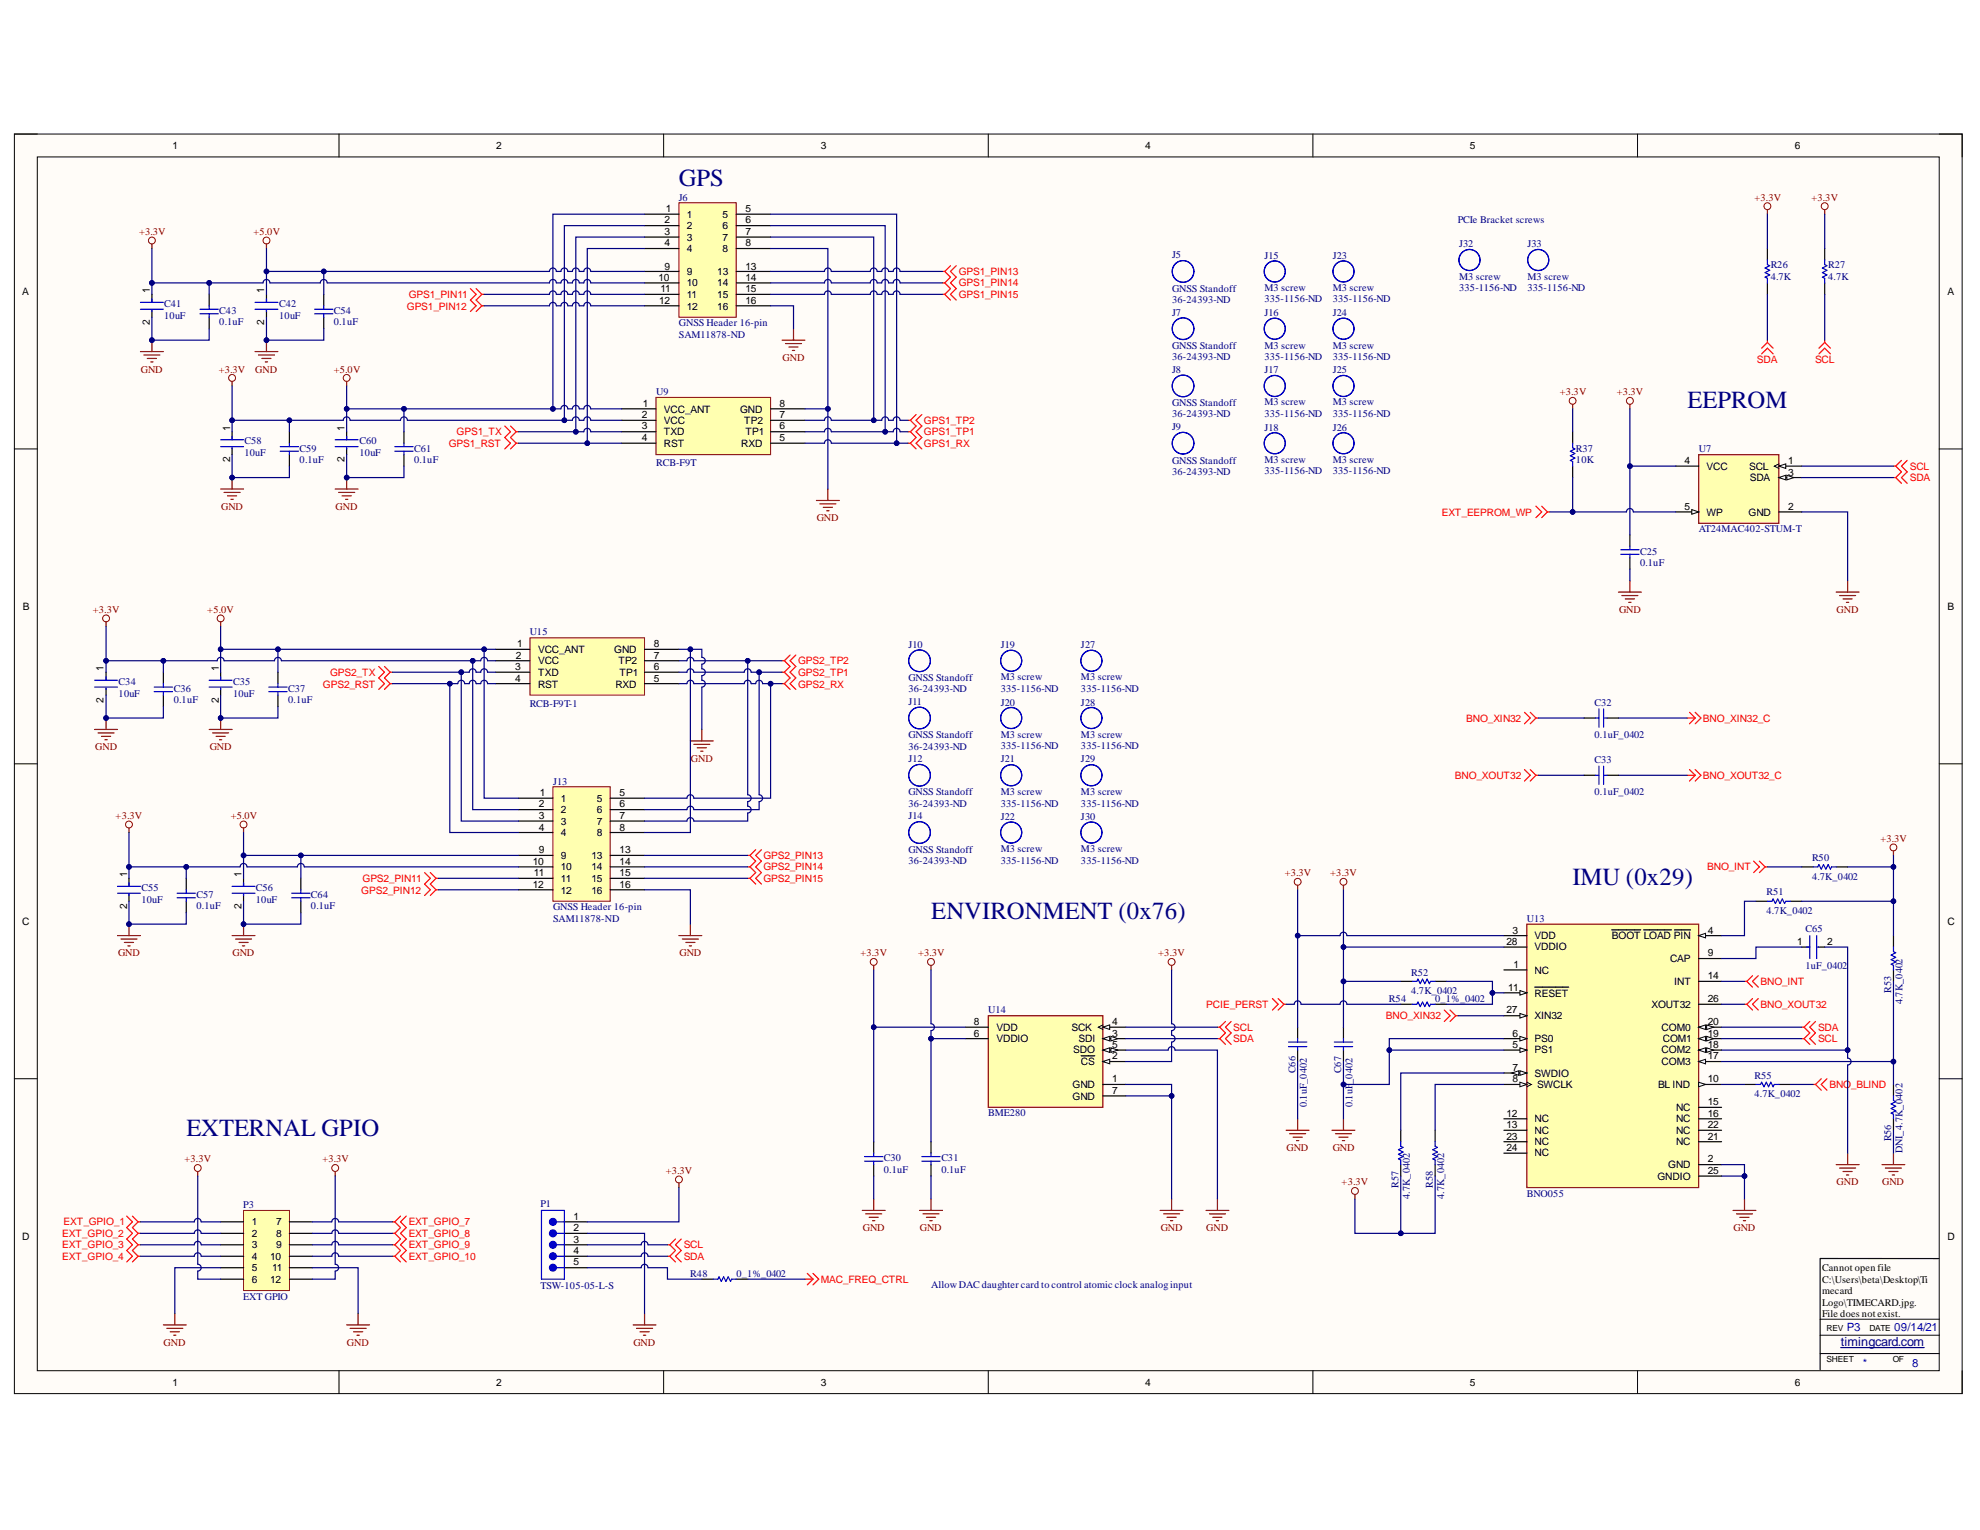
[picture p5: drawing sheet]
<svg xmlns="http://www.w3.org/2000/svg" width="279mm" height="216mm" viewBox="0 0 279 216" stroke-linecap="round" stroke-linejoin="round" font-family="sans-serif">
<defs><g id="words">
<g font-size="3.5" fill="#000080">
<text x="95.8" y="26.2">GPS</text>
<text x="238.1" y="57.6">EEPROM</text>
<text x="221.9" y="124.8">IMU (0x29)</text>
<text x="131.4" y="129.6">ENVIRONMENT (0x76)</text>
<text x="26.3" y="160.3">EXTERNAL GPIO</text>
</g>
<text font-size="1.8" fill="#000080" x="259.8" y="190">timingcard.com</text>
<g font-size="1.6" fill="#00f">
<text x="260.6" y="187.9">P3</text>
<text x="267.3" y="187.9">09/14/21</text>
<text x="262.9" y="192.9">*</text>
<text x="269.8" y="192.9">8</text>
</g>
<g font-size="1.4">
<text x="24.4" y="21">1</text>
<text x="70" y="21">2</text>
<text x="115.8" y="21">3</text>
<text x="161.6" y="21">4</text>
<text x="207.4" y="21">5</text>
<text x="253.2" y="21">6</text>
<text x="93.9" y="29.9">1</text>
<text x="105.2" y="29.9">5</text>
<text x="93.8" y="31.5">2</text>
<text x="93.8" y="33.1">3</text>
<text x="93.8" y="34.7">4</text>
<text x="96.9" y="30.8">1</text>
<text x="96.9" y="32.4">2</text>
<text x="96.9" y="34">3</text>
<text x="96.9" y="35.6">4</text>
<text x="102" y="30.8">5</text>
<text x="102" y="32.4">6</text>
<text x="102" y="34">7</text>
<text x="102" y="35.6">8</text>
<text x="105.2" y="31.5">6</text>
<text x="105.2" y="33.1">7</text>
<text x="105.2" y="34.7">8</text>
<text x="3.1" y="41.7">A</text>
<text x="21.1" y="41.3" transform="rotate(-90 21.1 41.3)">1</text>
<text x="37.3" y="41.3" transform="rotate(-90 37.3 41.3)">1</text>
<text x="92.9" y="39.6">10</text>
<text x="93.2" y="41.2">11</text>
<text x="93.8" y="38">9</text>
<text x="96.9" y="38.8">9</text>
<text x="96.9" y="40.4">10</text>
<text x="101.2" y="38.8">13</text>
<text x="101.2" y="40.4">14</text>
<text x="105.2" y="38">13</text>
<text x="105.2" y="39.6">14</text>
<text x="105.2" y="41.2">15</text>
<text x="274.8" y="41.7">A</text>
<text x="21.1" y="45.8" transform="rotate(-90 21.1 45.8)">2</text>
<text x="37.3" y="45.8" transform="rotate(-90 37.3 45.8)">2</text>
<text x="93" y="42.9">12</text>
<text x="96.9" y="42">11</text>
<text x="96.9" y="43.7">12</text>
<text x="101.2" y="42">15</text>
<text x="101.2" y="43.7">16</text>
<text x="105.2" y="42.9">16</text>
<text x="90.6" y="59">2</text>
<text x="90.7" y="57.4">1</text>
<text x="93.7" y="58.2">VCC_ANT</text>
<text x="93.7" y="59.8">VCC</text>
<text x="104.4" y="58.2">GND</text>
<text x="105" y="59.8">TP2</text>
<text x="110" y="59">7</text>
<text x="110" y="57.4">8</text>
<text x="32.5" y="65.2" transform="rotate(-90 32.5 65.2)">2</text>
<text x="32.5" y="60.8" transform="rotate(-90 32.5 60.8)">1</text>
<text x="48.6" y="65.2" transform="rotate(-90 48.6 65.2)">2</text>
<text x="48.6" y="60.8" transform="rotate(-90 48.6 60.8)">1</text>
<text x="90.6" y="60.6">3</text>
<text x="90.6" y="62.2">4</text>
<text x="93.7" y="61.4">TXD</text>
<text x="93.7" y="63">RST</text>
<text x="104.6" y="63">RXD</text>
<text x="105.2" y="61.4">TP1</text>
<text x="110" y="62.2">5</text>
<text x="110" y="60.6">6</text>
<text x="237.7" y="65.5">4</text>
<text x="252.3" y="65.5">1</text>
<text x="237.7" y="71.9">5</text>
<text x="240.8" y="66.3">VCC</text>
<text x="246.8" y="66.3">SCL</text>
<text x="246.9" y="67.9">SDA</text>
<text x="252.3" y="67.1">3</text>
<text x="252.3" y="71.9">2</text>
<text x="240.8" y="72.8">WP</text>
<text x="246.7" y="72.8">GND</text>
<text x="3.2" y="86">B</text>
<text x="274.8" y="86">B</text>
<text x="14.6" y="94.7" transform="rotate(-90 14.6 94.7)">1</text>
<text x="30.9" y="94.7" transform="rotate(-90 30.9 94.7)">1</text>
<text x="72.7" y="94.6">3</text>
<text x="72.8" y="93">2</text>
<text x="73" y="91.4">1</text>
<text x="75.9" y="92.1">VCC_ANT</text>
<text x="75.9" y="93.7">VCC</text>
<text x="75.9" y="95.3">TXD</text>
<text x="86.7" y="92.1">GND</text>
<text x="87.3" y="93.7">TP2</text>
<text x="87.4" y="95.3">TP1</text>
<text x="92.3" y="94.6">6</text>
<text x="92.3" y="93">7</text>
<text x="92.3" y="91.4">8</text>
<text x="14.6" y="99.1" transform="rotate(-90 14.6 99.1)">2</text>
<text x="30.9" y="99.1" transform="rotate(-90 30.9 99.1)">2</text>
<text x="72.7" y="96.2">4</text>
<text x="75.9" y="97">RST</text>
<text x="86.8" y="97">RXD</text>
<text x="92.3" y="96.2">5</text>
<text x="76" y="113.9">2</text>
<text x="76.2" y="112.3">1</text>
<text x="79.1" y="113.2">1</text>
<text x="84.2" y="113.2">5</text>
<text x="87.4" y="112.3">5</text>
<text x="87.4" y="113.9">6</text>
<text x="76" y="115.5">3</text>
<text x="76" y="117.2">4</text>
<text x="79.1" y="114.8">2</text>
<text x="79.1" y="116.4">3</text>
<text x="79.1" y="118">4</text>
<text x="84.2" y="114.8">6</text>
<text x="84.2" y="116.4">7</text>
<text x="84.2" y="118">8</text>
<text x="87.4" y="115.5">7</text>
<text x="87.4" y="117.2">8</text>
<text x="17.9" y="123.8" transform="rotate(-90 17.9 123.8)">1</text>
<text x="34.1" y="123.8" transform="rotate(-90 34.1 123.8)">1</text>
<text x="75.2" y="122">10</text>
<text x="75.2" y="125.2">12</text>
<text x="75.3" y="123.6">11</text>
<text x="76" y="120.4">9</text>
<text x="79.1" y="121.2">9</text>
<text x="79.1" y="122.8">10</text>
<text x="79.1" y="124.5">11</text>
<text x="83.5" y="121.2">13</text>
<text x="83.5" y="122.8">14</text>
<text x="83.5" y="124.5">15</text>
<text x="87.4" y="120.4">13</text>
<text x="87.4" y="122">14</text>
<text x="87.4" y="123.6">15</text>
<text x="87.4" y="125.2">16</text>
<text x="3.1" y="130.5">C</text>
<text x="17.9" y="128.2" transform="rotate(-90 17.9 128.2)">2</text>
<text x="34.1" y="128.2" transform="rotate(-90 34.1 128.2)">2</text>
<text x="79.1" y="126.1">12</text>
<text x="83.5" y="126.1">16</text>
<text x="213.4" y="131.8">3</text>
<text x="241" y="131.8">4</text>
<text x="274.8" y="130.5">C</text>
<text x="212.6" y="133.4">28</text>
<text x="213.6" y="136.6">1</text>
<text x="216.5" y="132.5">VDD</text>
<text x="216.5" y="134.1">VDDIO</text>
<text x="216.5" y="137.4">NC</text>
<text x="227.5" y="132.5">BOOT LOAD PIN</text>
<text x="235.7" y="135.7">CAP</text>
<text x="241" y="135">9</text>
<text x="253.6" y="133.4">1</text>
<text x="257.8" y="133.4">2</text>
<text x="212.6" y="143">27</text>
<text x="212.8" y="139.8">11</text>
<text x="216.5" y="140.6">RESET</text>
<text x="216.5" y="143.8">XIN32</text>
<text x="233" y="142.2">XOUT32</text>
<text x="236.3" y="139">INT</text>
<text x="241" y="138.2">14</text>
<text x="241" y="141.4">26</text>
<text x="137.4" y="144.7">8</text>
<text x="137.4" y="146.3">6</text>
<text x="140.6" y="145.4">VDD</text>
<text x="140.6" y="147">VDDIO</text>
<text x="151.2" y="145.4">SCK</text>
<text x="151.4" y="148.7">SDO</text>
<text x="152.2" y="147">SDI</text>
<text x="156.9" y="149.5">2</text>
<text x="156.9" y="144.7">4</text>
<text x="156.9" y="146.3">3</text>
<text x="156.9" y="147.9">5</text>
<text x="213.4" y="146.3">6</text>
<text x="213.4" y="147.9">5</text>
<text x="216.5" y="147">PS0</text>
<text x="216.5" y="148.7">PS1</text>
<text x="234.5" y="145.4">COM0</text>
<text x="234.5" y="148.7">COM2</text>
<text x="234.6" y="147">COM1</text>
<text x="241" y="144.7">20</text>
<text x="241" y="146.3">19</text>
<text x="241" y="147.9">18</text>
<text x="241" y="149.5">17</text>
<text x="151.4" y="153.6">GND</text>
<text x="151.4" y="155.2">GND</text>
<text x="152.5" y="150.3">CS</text>
<text x="156.9" y="152.7">1</text>
<text x="156.9" y="154.3">7</text>
<text x="213.4" y="151.1">7</text>
<text x="213.4" y="152.7">8</text>
<text x="216.5" y="152">SWDIO</text>
<text x="216.9" y="153.6">SWCLK</text>
<text x="234" y="153.6">BL IND</text>
<text x="234.5" y="150.3">COM3</text>
<text x="241" y="152.7">10</text>
<text x="241" y="155.9">15</text>
<text x="212.6" y="157.6">12</text>
<text x="212.6" y="159.2">13</text>
<text x="212.6" y="160.8">23</text>
<text x="216.5" y="158.4">NC</text>
<text x="216.5" y="160">NC</text>
<text x="216.5" y="161.6">NC</text>
<text x="236.5" y="156.8">NC</text>
<text x="236.5" y="158.4">NC</text>
<text x="236.5" y="161.6">NC</text>
<text x="236.5" y="160">NC</text>
<text x="241" y="157.6">16</text>
<text x="241" y="160.8">21</text>
<text x="241" y="159.2">22</text>
<text x="212.6" y="162.4">24</text>
<text x="216.5" y="163.2">NC</text>
<text x="233.9" y="166.5">GNDIO</text>
<text x="235.4" y="164.9">GND</text>
<text x="241" y="164">2</text>
<text x="241" y="165.6">25</text>
<text x="35.5" y="172.9">1</text>
<text x="39" y="172.9">7</text>
<text x="80.9" y="172.1">1</text>
<text x="80.9" y="173.8">2</text>
<text x="3.1" y="174.9">D</text>
<text x="35.5" y="174.5">2</text>
<text x="35.5" y="176.1">3</text>
<text x="35.5" y="177.8">4</text>
<text x="35.5" y="179.4">5</text>
<text x="38.1" y="177.8">10</text>
<text x="38.4" y="179.4">11</text>
<text x="39" y="174.5">8</text>
<text x="39" y="176.1">9</text>
<text x="80.9" y="175.4">3</text>
<text x="80.9" y="177">4</text>
<text x="80.9" y="178.6">5</text>
<text x="257.1" y="179.4">Cannot open file</text>
<text x="274.8" y="174.9">D</text>
<text x="35.5" y="181">6</text>
<text x="38.1" y="181">12</text>
<text x="257.1" y="181">C:\Users\beta\Desktop\Ti</text>
<text x="257.1" y="182.6">mecard</text>
<text x="257.1" y="184.2">Logo\TIMECARD.jpg.</text>
<text x="257.1" y="185.8">File does not exist.</text>
<text x="24.4" y="195.6">1</text>
<text x="70" y="195.6">2</text>
<text x="115.8" y="195.6">3</text>
<text x="161.6" y="195.6">4</text>
<text x="207.4" y="195.6">5</text>
<text x="253.2" y="195.6">6</text>
</g>
<g font-size="1.4" fill="#000080">
<text x="95.8" y="28.3">J6</text>
<text x="205.7" y="31.5">PCIe Bracket screws</text>
<text x="205.9" y="34.9">J32</text>
<text x="215.5" y="34.9">J33</text>
<text x="165.4" y="36.4">J5</text>
<text x="165.4" y="41.2">GNSS Standoff</text>
<text x="178.4" y="36.5">J15</text>
<text x="178.4" y="41.1">M3 screw</text>
<text x="188.1" y="36.5">J23</text>
<text x="188.1" y="41.1">M3 screw</text>
<text x="205.9" y="41.1">335-1156-ND</text>
<text x="205.9" y="39.5">M3 screw</text>
<text x="215.5" y="41.1">335-1156-ND</text>
<text x="215.5" y="39.5">M3 screw</text>
<text x="249.9" y="37.9">R26</text>
<text x="249.9" y="39.5">4.7K</text>
<text x="258" y="37.9">R27</text>
<text x="258" y="39.5">4.7K</text>
<text x="23.2" y="43.4">C41</text>
<text x="23.2" y="45">10uF</text>
<text x="30.9" y="44.3">C43</text>
<text x="30.9" y="45.9">0.1uF</text>
<text x="39.4" y="43.4">C42</text>
<text x="39.4" y="45">10uF</text>
<text x="47.1" y="44.3">C54</text>
<text x="47.1" y="45.9">0.1uF</text>
<text x="95.8" y="47.7">SAM11878-ND</text>
<text x="95.8" y="46.1">GNSS Header 16-pin</text>
<text x="165.4" y="42.8">36-24393-ND</text>
<text x="165.4" y="44.5">J7</text>
<text x="178.4" y="42.7">335-1156-ND</text>
<text x="178.4" y="44.6">J16</text>
<text x="188.1" y="42.7">335-1156-ND</text>
<text x="188.1" y="44.6">J24</text>
<text x="165.4" y="50.8">36-24393-ND</text>
<text x="165.4" y="49.2">GNSS Standoff</text>
<text x="165.4" y="52.7">J8</text>
<text x="178.4" y="50.8">335-1156-ND</text>
<text x="178.4" y="49.2">M3 screw</text>
<text x="178.4" y="52.7">J17</text>
<text x="188.1" y="50.8">335-1156-ND</text>
<text x="188.1" y="49.2">M3 screw</text>
<text x="188.1" y="52.7">J25</text>
<text x="92.6" y="55.8">U9</text>
<text x="165.4" y="58.9">36-24393-ND</text>
<text x="165.4" y="57.3">GNSS Standoff</text>
<text x="178.4" y="58.9">335-1156-ND</text>
<text x="178.4" y="57.2">M3 screw</text>
<text x="188.1" y="58.9">335-1156-ND</text>
<text x="188.1" y="57.2">M3 screw</text>
<text x="34.5" y="62.7">C58</text>
<text x="34.5" y="64.3">10uF</text>
<text x="42.3" y="63.7">C59</text>
<text x="42.3" y="65.3">0.1uF</text>
<text x="50.7" y="62.7">C60</text>
<text x="50.7" y="64.3">10uF</text>
<text x="58.4" y="63.7">C61</text>
<text x="58.4" y="65.3">0.1uF</text>
<text x="92.6" y="65.8">RCB-F9T</text>
<text x="165.4" y="60.7">J9</text>
<text x="165.4" y="65.4">GNSS Standoff</text>
<text x="178.4" y="60.8">J18</text>
<text x="178.4" y="65.3">M3 screw</text>
<text x="188.1" y="60.8">J26</text>
<text x="188.1" y="65.3">M3 screw</text>
<text x="222.4" y="63.7">R37</text>
<text x="222.4" y="65.3">10K</text>
<text x="239.7" y="63.8">U7</text>
<text x="165.4" y="67">36-24393-ND</text>
<text x="178.4" y="66.9">335-1156-ND</text>
<text x="188.1" y="66.9">335-1156-ND</text>
<text x="239.7" y="75.1">AT24MAC402-STUM-T</text>
<text x="231.4" y="78.3">C25</text>
<text x="231.4" y="79.9">0.1uF</text>
<text x="74.7" y="89.7">U15</text>
<text x="128.2" y="91.4">J10</text>
<text x="141.2" y="91.4">J19</text>
<text x="152.5" y="91.4">J27</text>
<text x="16.7" y="96.7">C34</text>
<text x="16.7" y="98.3">10uF</text>
<text x="24.5" y="97.6">C36</text>
<text x="24.5" y="99.2">0.1uF</text>
<text x="32.9" y="96.7">C35</text>
<text x="32.9" y="98.3">10uF</text>
<text x="40.7" y="97.6">C37</text>
<text x="40.7" y="99.2">0.1uF</text>
<text x="74.7" y="99.7">RCB-F9T-1</text>
<text x="128.2" y="97.7">36-24393-ND</text>
<text x="128.2" y="96.1">GNSS Standoff</text>
<text x="128.2" y="99.5">J11</text>
<text x="141.2" y="97.6">335-1156-ND</text>
<text x="141.2" y="96">M3 screw</text>
<text x="141.2" y="99.6">J20</text>
<text x="152.5" y="97.6">335-1156-ND</text>
<text x="152.5" y="96">M3 screw</text>
<text x="152.5" y="99.6">J28</text>
<text x="225" y="99.6">C32</text>
<text x="128.2" y="105.8">36-24393-ND</text>
<text x="128.2" y="104.1">GNSS Standoff</text>
<text x="128.2" y="107.6">J12</text>
<text x="141.2" y="105.7">335-1156-ND</text>
<text x="141.2" y="104.1">M3 screw</text>
<text x="141.2" y="107.6">J21</text>
<text x="152.5" y="105.7">335-1156-ND</text>
<text x="152.5" y="104.1">M3 screw</text>
<text x="152.5" y="107.6">J29</text>
<text x="225" y="104.1">0.1uF_0402</text>
<text x="225" y="107.7">C33</text>
<text x="78" y="110.7">J13</text>
<text x="128.2" y="113.8">36-24393-ND</text>
<text x="128.2" y="112.2">GNSS Standoff</text>
<text x="141.2" y="113.8">335-1156-ND</text>
<text x="141.2" y="112.1">M3 screw</text>
<text x="152.5" y="113.8">335-1156-ND</text>
<text x="152.5" y="112.1">M3 screw</text>
<text x="225" y="112.1">0.1uF_0402</text>
<text x="128.2" y="115.6">J14</text>
<text x="141.2" y="115.7">J22</text>
<text x="152.5" y="115.7">J30</text>
<text x="20" y="125.8">C55</text>
<text x="36.1" y="125.8">C56</text>
<text x="128.2" y="122">36-24393-ND</text>
<text x="128.2" y="120.3">GNSS Standoff</text>
<text x="141.2" y="121.9">335-1156-ND</text>
<text x="141.2" y="120.3">M3 screw</text>
<text x="152.5" y="121.9">335-1156-ND</text>
<text x="152.5" y="120.3">M3 screw</text>
<text x="255.7" y="121.5">R50</text>
<text x="255.7" y="124.1">4.7K_0402</text>
<text x="20" y="127.4">10uF</text>
<text x="27.7" y="126.7">C57</text>
<text x="27.7" y="128.3">0.1uF</text>
<text x="36.1" y="127.4">10uF</text>
<text x="43.9" y="126.7">C64</text>
<text x="43.9" y="128.3">0.1uF</text>
<text x="78" y="130.1">SAM11878-ND</text>
<text x="78" y="128.5">GNSS Header 16-pin</text>
<text x="215.5" y="130.1">U13</text>
<text x="249.3" y="126.3">R51</text>
<text x="249.3" y="129">4.7K_0402</text>
<text x="254.8" y="131.6">C65</text>
<text x="199.1" y="137.7">R52</text>
<text x="254.8" y="136.7">1uF_0402</text>
<text x="139.4" y="143">U14</text>
<text x="196" y="141.4">R54</text>
<text x="199.1" y="140.3">4.7K_0402</text>
<text x="202.5" y="141.4">0_1%_0402</text>
<text x="266.9" y="140.1" transform="rotate(-90 266.9 140.1)">R53</text>
<text x="268.5" y="141.7" transform="rotate(-90 268.5 141.7)">4.7K_0402</text>
<text x="182.8" y="151.4" transform="rotate(-90 182.8 151.4)">C66</text>
<text x="189.2" y="151.4" transform="rotate(-90 189.2 151.4)">C67</text>
<text x="190.8" y="153" transform="rotate(-90 190.8 153)">_0402</text>
<text x="247.6" y="152.2">R55</text>
<text x="247.6" y="154.8">4.7K_0402</text>
<text x="139.4" y="157.5">BME280</text>
<text x="184.4" y="156.3" transform="rotate(-90 184.4 156.3)">0.1uF_0402</text>
<text x="190.8" y="156.3" transform="rotate(-90 190.8 156.3)">0.1uF</text>
<text x="266.9" y="161.1" transform="rotate(-90 266.9 161.1)">R56</text>
<text x="124.7" y="163.9">C30</text>
<text x="124.7" y="165.5">0.1uF</text>
<text x="132.8" y="163.9">C31</text>
<text x="132.8" y="165.5">0.1uF</text>
<text x="197.4" y="167.6" transform="rotate(-90 197.4 167.6)">R57</text>
<text x="202.2" y="167.6" transform="rotate(-90 202.2 167.6)">R58</text>
<text x="268.5" y="162.7" transform="rotate(-90 268.5 162.7)">DNI_4.7K_0402</text>
<text x="34.3" y="170.5">P3</text>
<text x="76.3" y="170.3">P1</text>
<text x="199" y="169.2" transform="rotate(-90 199 169.2)">4.7K_0402</text>
<text x="203.8" y="169.2" transform="rotate(-90 203.8 169.2)">4.7K_0402</text>
<text x="215.5" y="168.9">BNO055</text>
<text x="34.3" y="183.4">EXT GPIO</text>
<text x="76.3" y="182">TSW-105-05-L-S</text>
<text x="97.4" y="180.2">R48</text>
<text x="103.9" y="180.2">0_1%_0402</text>
<text x="131.4" y="181.8">AllowDACdaughter card to control atomic clock analoginput</text>
</g>
<g font-size="1.4" fill="#800000">
<text x="247.6" y="28.3">+3.3V</text>
<text x="255.6" y="28.3">+3.3V</text>
<text x="19.6" y="33.1">+3.3V</text>
<text x="35.8" y="33.1">+5.0V</text>
<text x="19.9" y="52.6">GND</text>
<text x="30.9" y="52.6">+3.3V</text>
<text x="36" y="52.6">GND</text>
<text x="47.1" y="52.6">+5.0V</text>
<text x="110.4" y="50.9">GND</text>
<text x="220.1" y="55.8">+3.3V</text>
<text x="228.1" y="55.8">+3.3V</text>
<text x="31.2" y="71.9">GND</text>
<text x="47.4" y="71.9">GND</text>
<text x="115.3" y="73.5">GND</text>
<text x="13.1" y="86.5">+3.3V</text>
<text x="29.3" y="86.5">+5.0V</text>
<text x="228.5" y="86.5">GND</text>
<text x="259.2" y="86.5">GND</text>
<text x="13.4" y="105.9">GND</text>
<text x="29.6" y="105.9">GND</text>
<text x="97.5" y="107.5">GND</text>
<text x="16.3" y="115.5">+3.3V</text>
<text x="32.6" y="115.5">+5.0V</text>
<text x="265.3" y="118.8">+3.3V</text>
<text x="181.3" y="123.6">+3.3V</text>
<text x="187.7" y="123.6">+3.3V</text>
<text x="16.7" y="135">GND</text>
<text x="32.8" y="135">GND</text>
<text x="95.9" y="135">GND</text>
<text x="121.4" y="135">+3.3V</text>
<text x="129.5" y="135">+3.3V</text>
<text x="163.4" y="135">+3.3V</text>
<text x="26" y="164">+3.3V</text>
<text x="45.5" y="164">+3.3V</text>
<text x="93.9" y="165.6">+3.3V</text>
<text x="181.5" y="162.4">GND</text>
<text x="188.1" y="162.4">GND</text>
<text x="189.3" y="167.2">+3.3V</text>
<text x="259.2" y="167.2">GND</text>
<text x="265.6" y="167.2">GND</text>
<text x="121.8" y="173.8">GND</text>
<text x="129.8" y="173.8">GND</text>
<text x="163.8" y="173.8">GND</text>
<text x="170.2" y="173.8">GND</text>
<text x="244.6" y="173.8">GND</text>
<text x="23.1" y="189.9">GND</text>
<text x="49" y="189.9">GND</text>
<text x="89.4" y="189.9">GND</text>
</g>
<g font-size="1.4" fill="#f00">
<text x="135.3" y="38.8">GPS1_PIN13</text>
<text x="135.3" y="40.4">GPS1_PIN14</text>
<text x="57.4" y="43.7">GPS1_PIN12</text>
<text x="57.7" y="42">GPS1_PIN11</text>
<text x="135.3" y="42">GPS1_PIN15</text>
<text x="247.9" y="51.2">SDA</text>
<text x="256.1" y="51.2">SCL</text>
<text x="130.4" y="59.8">GPS1_TP2</text>
<text x="63.3" y="63">GPS1_RST</text>
<text x="64.4" y="61.4">GPS1_TX</text>
<text x="130.4" y="61.4">GPS1_TP1</text>
<text x="130.4" y="63">GPS1_RX</text>
<text x="269.5" y="67.9">SDA</text>
<text x="269.5" y="66.3">SCL</text>
<text x="203.4" y="72.8">EXT_EEPROM_WP</text>
<text x="46.6" y="95.3">GPS2_TX</text>
<text x="112.6" y="93.7">GPS2_TP2</text>
<text x="112.6" y="95.3">GPS2_TP1</text>
<text x="45.6" y="97">GPS2_RST</text>
<text x="112.6" y="97">GPS2_RX</text>
<text x="206.9" y="101.8">BNO_XIN32</text>
<text x="240.3" y="101.8">BNO_XIN32_C</text>
<text x="205.3" y="109.9">BNO_XOUT32</text>
<text x="240.3" y="109.9">BNO_XOUT32_C</text>
<text x="51.2" y="124.5">GPS2_PIN11</text>
<text x="107.7" y="121.2">GPS2_PIN13</text>
<text x="107.7" y="122.8">GPS2_PIN14</text>
<text x="107.7" y="124.5">GPS2_PIN15</text>
<text x="240.9" y="122.8">BNO_INT</text>
<text x="51" y="126.1">GPS2_PIN12</text>
<text x="170.2" y="142.2">PCIE_PERST</text>
<text x="195.6" y="143.8">BNO_XIN32</text>
<text x="248.4" y="139">BNO_INT</text>
<text x="248.4" y="142.2">BNO_XOUT32</text>
<text x="174" y="145.4">SCL</text>
<text x="174" y="147">SDA</text>
<text x="256.5" y="147">SCL</text>
<text x="256.5" y="145.4">SDA</text>
<text x="258.2" y="153.6">BNO_BLIND</text>
<text x="9" y="172.9">EXT_GPIO_1</text>
<text x="57.7" y="172.9">EXT_GPIO_7</text>
<text x="8.8" y="174.5">EXT_GPIO_2</text>
<text x="8.8" y="176.1">EXT_GPIO_3</text>
<text x="8.8" y="177.8">EXT_GPIO_4</text>
<text x="57.7" y="174.5">EXT_GPIO_8</text>
<text x="57.7" y="176.1">EXT_GPIO_9</text>
<text x="57.7" y="177.8">EXT_GPIO_10</text>
<text x="96.5" y="176.1">SCL</text>
<text x="96.5" y="177.8">SDA</text>
<text x="115.8" y="181">MAC_FREQ_CTRL</text>
</g>
<g font-size="1.2">
<text x="257.7" y="187.9">REV</text>
<text x="263.8" y="187.9">DATE</text>
<text x="257.7" y="192.2">SHEET</text>
<text x="267.1" y="192.2">OF</text>
</g>
</g></defs>
<path d="M2 18.9h274.9v177.8h-274.9z" fill-rule="evenodd" fill="#fffcf8"/>
<path d="M2 18.9h274.9v177.8h-274.9z" fill="none" stroke="#000" stroke-width=".14"/>
<path d="M5.3 22.1h268.3v171.3h-268.3z" fill-rule="evenodd" fill="#fffcf8"/>
<g fill="none" stroke="#000" stroke-width=".14">
<path d="M2 18.9h3.3M47.8 18.9v3.2M93.6 18.9v3.2M139.5 18.9v3.2M185.3 18.9v3.2M231.1 18.9v3.2M273.6 18.9h3.3v3.2M5.3 22.1h268.3v171.3h-268.3zM2 63.3h3.3M273.6 63.4h3.3M2 107.8h3.3M273.6 107.8h3.3"/>
<path d="M2 152.2h3.3M273.6 152.2h3.3M47.8 193.4v3.3M93.6 193.4v3.3M139.5 193.4v3.3M185.3 193.4v3.3M231.1 193.4v3.3M256.8 191h16.8M256.8 188.4h16.8M256.8 186.2h16.8M276.9 193.4v3.3"/>
</g>
<path d="M259.7 190.2h11.8" fill="none" stroke="#000080" stroke-width=".17"/>
<path d="M256.8 177.6h16.8M256.8 177.7v15.6" fill="none" stroke="#000" stroke-width=".17"/>
<g fill="none" stroke="#800000" stroke-width=".14">
<circle cx="32.8" cy="53.3" r=".49"/>
<circle cx="48.9" cy="53.3" r=".48"/>
</g>
<path d="M32.7 53.8v.7M48.9 53.8v.7M31.1 69h3.3M31.6 69.5h2.3M32.1 70h1.3M32.6 70.5h.3M32.7 67.4v1.6M115.2 70.6h3.2M115.7 71.1h2.3M116.2 71.6h1.3M116.7 72.1h.3M116.8 69v1.6" fill="none" stroke="#800000" stroke-width=".17"/>
<circle cx="32.8" cy="67.4" r=".32" fill="#000080"/>
<circle cx="32.8" cy="67.4" r=".32" fill="none" stroke="#000080" stroke-width=".14"/>
<path d="M47.3 69h3.2M47.8 69.5h2.3M48.3 70h1.3M48.8 70.5h.3M48.9 67.4v1.6" fill="none" stroke="#800000" stroke-width=".17"/>
<circle cx="48.9" cy="67.4" r=".32" fill="#000080"/>
<circle cx="48.9" cy="67.4" r=".32" fill="none" stroke="#000080" stroke-width=".14"/>
<g fill="none" stroke="#f00" stroke-width=".17">
<path d="M128.1 59.3h.4M128.5 59.3l.8 .8-.8 .8M129.3 58.5l-.8 .8M130.1 58.5l-.8 .8 .8 .8-.8 .8 .8 .8-.8 .8 .8 .8M71.2 60.1l.8 .8-.8 .8 .8 .8-.8 .8M72 60.1l.8 .8M72.8 60.9h.4M72.8 62.5h.4M72.8 60.9l-.8 .8 .8 .8M72.8 62.5l-.8 .8M128.1 60.9h.4M128.1 62.5h.4"/>
<path d="M128.5 60.9l.8 .8-.8 .8M128.5 62.5l.8 .8"/>
</g>
<path d="M92.6 56.1h16.1v8.1h-16.1z" fill-rule="evenodd" fill="#ffffb0"/>
<path d="M92.6 56.1h16.1v8.1h-16.1z" fill="none" stroke="#800000" stroke-width=".14"/>
<path d="M87.7 57.7h4.9M87.7 59.3h4.9M108.7 57.7h4.9M108.7 59.3h4.9M87.7 60.9h4.9M87.7 62.5h4.9M108.7 60.9h4.9M108.7 62.5h4.9" fill="none" stroke="#000" stroke-width=".17"/>
<path d="M239.7 64.2h11.3v9.7h-11.3z" fill-rule="evenodd" fill="#ffffb0"/>
<path d="M239.7 64.2h11.3v9.7h-11.3z" fill="none" stroke="#800000" stroke-width=".17"/>
<path d="M236.5 65.8h3.2M251 65.8h3.3" fill="none" stroke="#000" stroke-width=".17"/>
<path d="M251 65.8l1-.3v.6z" fill="#f8fcff"/>
<path d="M251 65.8l1-.3v.6zM251 65.5l-.6 .3 .6 .3" fill="none" stroke="#000" stroke-width=".14"/>
<path d="M251 67.4h3.3" fill="none" stroke="#000" stroke-width=".17"/>
<path d="M251 67.4l1-.3v.6z" fill="#f8fcff"/>
<path d="M251 67.4l1-.3v.6z" fill="none" stroke="#000" stroke-width=".14"/>
<path d="M252.1 67.1l1 .3-1 .3z" fill="#f8fcff"/>
<path d="M252.1 67.1l1 .3-1 .3z" fill="none" stroke="#000" stroke-width=".14"/>
<path d="M236.5 72.2h3.2" fill="none" stroke="#000" stroke-width=".17"/>
<path d="M238.7 71.9l1 .3-1 .4z" fill="#f8fcff"/>
<path d="M238.7 71.9l1 .3-1 .4z" fill="none" stroke="#000" stroke-width=".14"/>
<path d="M40.8 60.9v1.6M40.8 64.2v1.6M57 60.9v1.6M57 64.2v1.6M221.9 60.9v1.6M221.9 65.8v1.6M230 75.5v1.6M230 78.7v1.6M251 72.2h3.3" fill="none" stroke="#000" stroke-width=".17"/>
<path d="M216.7 71.4l.9 .8-.9 .8M217.6 71.4l.8 .8M218.4 72.2l-.8 .8M218.4 72.2h.3M267.2 67.4h.3M267.2 65.8h.3M267.5 67.4l.8 .8M267.5 65.8l.8 .8-.8 .8M268.3 65l-.8 .8M269.1 65l-.8 .8 .8 .8-.8 .8 .8 .8" fill="none" stroke="#f00" stroke-width=".17"/>
<g fill="none" stroke="#800000" stroke-width=".14">
<circle cx="221.9" cy="56.6" r=".48"/>
<circle cx="230" cy="56.6" r=".49"/>
</g>
<path d="M221.9 57v.7M230 57v.7M228.4 83.6h3.2M228.9 84h2.2M229.3 84.5h1.3M229.8 85h.4M230 81.9v1.7M259.1 83.6h3.2M259.6 84h2.3M260.1 84.5h1.3M260.6 85h.3M260.7 81.9v1.7" fill="none" stroke="#800000" stroke-width=".17"/>
<g fill="none" stroke="#00f" stroke-width=".17">
<path d="M39.5 63h2.6M39.5 63.7h2.6M40.8 62.5v.5M40.8 63.7v.5M55.7 63h2.6M55.7 63.7h2.6M57 62.5v.5M57 63.7v.5M221.9 62.5v.7l.3 .2-.6 .3 .6 .3-.6 .3 .6 .3-.6 .4 .3 .1v.7M228.7 77.6h2.6M228.7 78.2h2.6M230 77.1v.5"/>
<path d="M230 78.2v.5"/>
</g>
<path d="M139.5 143.3h16.1v13h-16.1z" fill-rule="evenodd" fill="#ffffb0"/>
<path d="M139.5 143.3h16.1v13h-16.1z" fill="none" stroke="#800000" stroke-width=".17"/>
<path d="M136.2 144.9h3.3M136.2 146.6h3.3M155.6 149.8h3.3" fill="none" stroke="#000" stroke-width=".17"/>
<path d="M155.6 149.8l1-.3v.6z" fill="#f8fcff"/>
<path d="M155.6 149.8l1-.3v.6z" fill="none" stroke="#000" stroke-width=".14"/>
<path d="M152.6 149h1.9M155.6 144.9h3.3" fill="none" stroke="#000" stroke-width=".17"/>
<path d="M155.6 144.9l1-.3v.7z" fill="#f8fcff"/>
<path d="M155.6 144.9l1-.3v.7zM155.6 144.6l-.6 .3 .6 .4" fill="none" stroke="#000" stroke-width=".14"/>
<path d="M155.6 146.6h3.3" fill="none" stroke="#000" stroke-width=".17"/>
<path d="M155.6 146.6l1-.4v.7z" fill="#f8fcff"/>
<path d="M155.6 146.6l1-.4v.7z" fill="none" stroke="#000" stroke-width=".14"/>
<path d="M156.8 146.2l.9 .4-.9 .3z" fill="#f8fcff"/>
<path d="M156.8 146.2l.9 .4-.9 .3z" fill="none" stroke="#000" stroke-width=".14"/>
<path d="M155.6 148.2h3.3" fill="none" stroke="#000" stroke-width=".17"/>
<path d="M155.6 148.2l1-.3v.6z" fill="#f8fcff"/>
<path d="M155.6 148.2l1-.3v.6z" fill="none" stroke="#000" stroke-width=".14"/>
<path d="M156.8 147.9l.9 .3-.9 .3z" fill="#f8fcff"/>
<path d="M156.8 147.9l.9 .3-.9 .3z" fill="none" stroke="#000" stroke-width=".14"/>
<path d="M249.4 35.1v1.6M249.4 39.9v1.6M257.5 35.1v1.6M257.5 39.9v1.6M155.6 153h3.3M155.6 154.6h3.3M123.3 161.1v1.6M123.3 164.3v1.7M131.4 161.1v1.6M131.4 164.3v1.7" fill="none" stroke="#000" stroke-width=".17"/>
<g fill="none" stroke="#800000" stroke-width=".17">
<path d="M249.4 29.6v.6M257.5 29.6v.6M15 87.7v.7M31.1 87.7v.7M13.3 102.9h3.3M13.8 103.4h2.3M14.3 103.9h1.3M14.8 104.4h.3M15 101.3v1.6M97.4 104.6h3.3M97.9 105h2.3M98.4 105.5h1.3"/>
<path d="M98.9 106h.3M99 102.9v1.7M123.3 136.2v.7M131.4 136.2v.7M165.3 136.2v.7M121.7 170.8h3.2M122.2 171.3h2.2M122.6 171.8h1.3M123.1 172.3h.4M123.3 169.2v1.6M129.8 170.8h3.2M130.2 171.3h2.3"/>
<path d="M130.7 171.8h1.3M131.2 172.3h.3M131.4 169.2v1.6M163.7 170.8h3.2M164.2 171.3h2.3M164.7 171.8h1.3M165.2 172.3h.3M165.3 169.2v1.6M170.2 170.8h3.2M170.7 171.3h2.2M171.1 171.8h1.3M171.6 172.3h.4"/>
<path d="M171.8 169.2v1.6"/>
</g>
<path d="M249.4 36.7v.6l.3 .2-.6 .3 .6 .3-.6 .4 .6 .3-.6 .3 .3 .2v.6M257.5 36.7v.6l.3 .2-.6 .3 .6 .3-.6 .4 .6 .3-.6 .3 .3 .2v.6M122 163.2h2.6M122 163.9h2.6M123.3 162.7v.5M123.3 163.9v.4M130.1 163.2h2.6M130.1 163.9h2.6M131.4 162.7v.5M131.4 163.9v.4" fill="none" stroke="#00f" stroke-width=".17"/>
<g fill="none" stroke="#800000" stroke-width=".14">
<circle cx="249.4" cy="29.1" r=".49"/>
<circle cx="257.5" cy="29.1" r=".49"/>
<circle cx="15" cy="87.3" r=".48"/>
<circle cx="31.1" cy="87.3" r=".48"/>
<circle cx="123.3" cy="135.7" r=".48"/>
<circle cx="131.4" cy="135.7" r=".48"/>
<circle cx="165.3" cy="135.7" r=".48"/>
</g>
<g fill="none" stroke="#f00" stroke-width=".17">
<path d="M248.6 49.9l.8-.8 .8 .8M249.4 48.3l-.8 .8M249.4 48.3l.8 .8M249.4 48v.3M256.7 49.9l.8-.8 .8 .8M257.5 48.3l-.8 .8M257.5 48.3l.8 .8M257.5 48v.3M171.8 144.9h.3M171.8 146.6h.3M172.1 144.9l.8 .9-.8 .8M172.1 146.6l.8 .8"/>
<path d="M172.9 144.1l-.8 .8M173.7 144.1l-.8 .8 .8 .9-.8 .8 .8 .8"/>
</g>
<circle cx="15" cy="101.3" r=".32" fill="#000080"/>
<circle cx="15" cy="101.3" r=".32" fill="none" stroke="#000080" stroke-width=".14"/>
<path d="M29.5 102.9h3.2M30 103.4h2.3M30.5 103.9h1.3M31 104.4h.3M31.1 101.3v1.6" fill="none" stroke="#800000" stroke-width=".17"/>
<circle cx="31.1" cy="101.3" r=".32" fill="#000080"/>
<circle cx="31.1" cy="101.3" r=".32" fill="none" stroke="#000080" stroke-width=".14"/>
<g fill="none" stroke="#f00" stroke-width=".17">
<path d="M53.4 94l.9 .9-.9 .8 .9 .8-.9 .8M54.3 94l.8 .9M55.1 94.9h.3M55.1 96.5h.3M55.1 94.9l-.8 .8 .8 .8M55.1 96.5l-.8 .8M110.4 93.2h.3M110.4 94.9h.3M110.4 96.5h.3M110.7 93.2l.8 .8-.8 .9M110.7 94.9l.8 .8-.8 .8M110.7 96.5l.8 .8"/>
<path d="M111.5 92.4l-.8 .8M112.3 92.4l-.8 .8 .8 .8-.8 .9 .8 .8-.8 .8 .8 .8"/>
</g>
<path d="M74.8 90h16.2v8.1h-16.2z" fill-rule="evenodd" fill="#ffffb0"/>
<path d="M74.8 90h16.2v8.1h-16.2z" fill="none" stroke="#800000" stroke-width=".14"/>
<g fill="none" stroke="#000" stroke-width=".17">
<path d="M32.7 60.9v1.2M32.7 63.2v1M48.9 60.9v1.2M48.9 63.2v1M15 94.9v1.1M15 97.1v1M23.1 94.9v1.6M23.1 98.1v1.6M31.1 94.9v1.1M31.1 97.1v1M39.2 94.9v1.6M39.2 98.1v1.6"/>
<path d="M69.9 91.6h4.9M69.9 93.2h4.9M69.9 94.9h4.9M69.9 96.5h4.9M91 91.6h4.8M91 93.2h4.8M91 94.9h4.8M91 96.5h4.8"/>
</g>
<g fill="none" stroke="#00f" stroke-width=".17">
<path d="M31.1 62.1h3.3M31.1 63h3.3M32.7 61.6v.5M32.7 63.2v.1M47.3 62.1h3.2M47.3 63h3.2M48.9 61.6v.5M48.9 63.2v.1M13.3 97h3.3M13.3 96h3.3M15 95.5v.5M15 97.1v.2"/>
<path d="M21.8 97h2.5M21.8 97.6h2.5M23.1 96.5v.5M23.1 97.6v.5M29.5 97h3.2M29.5 96h3.2M31.1 95.5v.5M31.1 97.1v.2M37.9 97h2.6M37.9 97.6h2.6M39.2 96.5v.5M39.2 97.6v.5"/>
</g>
<path d="M34.4 170.8h6.4v11.3h-6.4z" fill-rule="evenodd" fill="#ffffb0"/>
<g fill="none" stroke="#800000" stroke-width=".14">
<path d="M34.4 170.8h6.4v11.3h-6.4z"/>
<circle cx="27.9" cy="164.8" r=".48"/>
<circle cx="47.3" cy="164.8" r=".48"/>
</g>
<g fill="none" stroke="#000" stroke-width=".17">
<path d="M31.1 172.4h3.3M31.1 174h3.3M31.1 175.7h3.3M31.1 177.3h3.3M31.1 178.9h3.3M40.8 172.4h3.3M40.8 174h3.3M40.8 175.7h3.3M40.8 177.3h3.3M40.8 178.9h3.3M79.6 172.4h3.3M79.6 174h3.3"/>
<path d="M79.6 175.7h3.3M79.6 177.3h3.3M79.6 178.9h3.3M31.1 180.5h3.3M40.8 180.5h3.3"/>
</g>
<path d="M27.9 165.3v.7M47.3 165.3v.7M23.1 187h3.2M23.5 187.4h2.3M24 187.9h1.3M24.5 188.4h.3M24.7 185.3v1.7M48.9 187h3.3M49.4 187.4h2.3M49.9 187.9h1.3M50.4 188.4h.3M50.5 185.3v1.7" fill="none" stroke="#800000" stroke-width=".17"/>
<g fill="none" stroke="#f00" stroke-width=".17">
<path d="M17.9 171.6l.8 .8M18.7 172.4l-.8 .8 .8 .8-.8 .8 .8 .9-.8 .8 .8 .8-.8 .8M18.7 171.6l.8 .8h.3M19.5 172.4l-.8 .8 .8 .8M19.5 174l-.8 .8 .8 .9M19.5 174h.3M19.5 175.7l-.8 .8 .8 .8M19.5 175.7h.3M19.5 177.3l-.8 .8M19.5 177.3h.3M55.4 174h.3M55.4 175.7h.3"/>
<path d="M55.4 177.3h.3M55.7 172.4l.8 .8-.8 .8M55.7 174l.8 .8-.8 .9M55.7 175.7l.8 .8-.8 .8M55.7 177.3l.8 .8M56.5 171.6l-.8 .8h-.3M56.5 172.4l.8 .8-.8 .8 .8 .8-.8 .9 .8 .8-.8 .8 .8 .8M57.3 171.6l-.8 .8"/>
</g>
<g fill="none" stroke="#00f" stroke-width=".17">
<path d="M78.5 172.4h1.1"/>
<circle cx="166.9" cy="38.3" r="1.53"/>
<circle cx="179.9" cy="38.3" r="1.48"/>
<circle cx="179.9" cy="38.3" r="1.49"/>
<circle cx="189.6" cy="38.3" r="1.48"/>
<circle cx="189.6" cy="38.3" r="1.49"/>
<circle cx="207.4" cy="36.7" r="1.49"/>
<circle cx="207.4" cy="36.7" r="1.48"/>
<circle cx="217.1" cy="36.7" r="1.49"/>
<circle cx="217.1" cy="36.7" r="1.48"/>
<circle cx="166.9" cy="46.4" r="1.53"/>
<circle cx="166.9" cy="54.5" r="1.53"/>
<circle cx="179.9" cy="54.5" r="1.48"/>
<circle cx="179.9" cy="46.4" r="1.48"/>
<circle cx="179.9" cy="46.4" r="1.49"/>
<circle cx="189.6" cy="54.5" r="1.48"/>
<circle cx="189.6" cy="46.4" r="1.48"/>
<circle cx="189.6" cy="46.4" r="1.49"/>
<circle cx="166.9" cy="62.5" r="1.53"/>
<circle cx="179.9" cy="62.5" r="1.48"/>
<circle cx="189.6" cy="62.5" r="1.48"/>
<circle cx="129.8" cy="93.2" r="1.53"/>
<circle cx="142.7" cy="93.2" r="1.48"/>
<circle cx="154" cy="93.2" r="1.48"/>
<circle cx="129.8" cy="117.5" r="1.53"/>
<circle cx="129.8" cy="109.4" r="1.53"/>
<circle cx="129.8" cy="101.3" r="1.53"/>
<circle cx="142.7" cy="117.5" r="1.48"/>
<circle cx="142.7" cy="101.3" r="1.48"/>
<circle cx="142.7" cy="109.4" r="1.48"/>
<circle cx="154" cy="117.5" r="1.48"/>
<circle cx="154" cy="101.3" r="1.48"/>
<circle cx="154" cy="109.4" r="1.48"/>
</g>
<circle cx="78" cy="172.4" r=".49" fill="#00f"/>
<g fill="none" stroke="#00f" stroke-width=".17">
<path d="M78.5 174h1.1M79.6 170.8h-3.2v9.7h3.2v-9.7"/>
<circle cx="78" cy="172.4" r=".49"/>
</g>
<circle cx="78" cy="174" r=".49" fill="#00f"/>
<g fill="none" stroke="#00f" stroke-width=".17">
<path d="M78.5 175.7h1.1M78.5 177.3h1.1"/>
<circle cx="78" cy="174" r=".49"/>
</g>
<circle cx="78" cy="175.7" r=".49" fill="#00f"/>
<circle cx="78" cy="175.7" r=".49" fill="none" stroke="#00f" stroke-width=".17"/>
<circle cx="78" cy="177.3" r=".48" fill="#00f"/>
<g fill="none" stroke="#00f" stroke-width=".17">
<path d="M78.5 178.9h1.1"/>
<circle cx="78" cy="177.3" r=".48"/>
</g>
<circle cx="78" cy="178.9" r=".48" fill="#00f"/>
<g fill="none" stroke="#00f" stroke-width=".17">
<path d="M100.7 180.5h.6l.2-.3 .3 .6 .3-.6 .3 .6 .4-.6 .3 .6 .1-.3h.7"/>
<circle cx="78" cy="178.9" r=".48"/>
</g>
<circle cx="95.8" cy="166.4" r=".49" fill="none" stroke="#800000" stroke-width=".14"/>
<path d="M95.8 166.9v.7M89.3 187h3.3M89.8 187.4h2.3M90.3 187.9h1.3M90.8 188.4h.3M91 185.3v1.7" fill="none" stroke="#800000" stroke-width=".17"/>
<path d="M94.2 175.7h.3M94.2 177.3h.3M94.5 175.7l.8 .8-.8 .8M94.5 177.3l.8 .8M95.3 174.8l-.8 .9M96.1 174.8l-.8 .9 .8 .8-.8 .8 .8 .8M113.9 179.7l.8 .8M114.7 179.7l.8 .8-.8 .8M113.6 180.5h1.1M114.7 180.5l-.8 .8" fill="none" stroke="#f00" stroke-width=".17"/>
<path d="M99 180.5h1.7M103.9 180.5h1.6" fill="none" stroke="#000" stroke-width=".17"/>
<path d="M95.8 28.6h8.1v16.2h-8.1z" fill-rule="evenodd" fill="#ffffb0"/>
<path d="M95.8 28.6h8.1v16.2h-8.1z" fill="none" stroke="#800000" stroke-width=".14"/>
<g fill="none" stroke="#000" stroke-width=".17">
<path d="M91 30.2h4.8M91 31.8h4.8M91 33.5h4.8M91 35.1h4.8M91 38.3h4.8M91 39.9h4.8M103.9 30.2h4.8M103.9 31.8h4.8M103.9 33.5h4.8M103.9 35.1h4.8M103.9 38.3h4.8M103.9 39.9h4.8"/>
<path d="M91 41.5h4.8M91 43.2h4.8M103.9 41.5h4.8M103.9 43.2h4.8"/>
</g>
<path d="M78 111h8.1v16.2h-8.1z" fill-rule="evenodd" fill="#ffffb0"/>
<g fill="none" stroke="#800000" stroke-width=".14">
<path d="M78 111h8.1v16.2h-8.1z"/>
<circle cx="18.2" cy="116.3" r=".49"/>
<circle cx="34.4" cy="116.3" r=".49"/>
</g>
<g fill="none" stroke="#000" stroke-width=".17">
<path d="M73.2 112.6h4.8M73.2 114.2h4.8M73.2 115.9h4.8M73.2 117.5h4.8M86.1 112.6h4.9M86.1 114.2h4.9M86.1 115.9h4.9M86.1 117.5h4.9M73.2 120.7h4.8M73.2 122.3h4.8M73.2 123.9h4.8M73.2 125.6h4.8"/>
<path d="M86.1 120.7h4.9M86.1 122.3h4.9M86.1 123.9h4.9M86.1 125.6h4.9"/>
</g>
<path d="M18.2 116.8v.7M34.4 116.8v.7M16.6 132h3.2M17.1 132.5h2.2M17.6 133h1.2M18 133.5h.4M18.2 130.4v1.6" fill="none" stroke="#800000" stroke-width=".17"/>
<circle cx="18.2" cy="130.4" r=".32" fill="#000080"/>
<circle cx="18.2" cy="130.4" r=".32" fill="none" stroke="#000080" stroke-width=".14"/>
<path d="M32.7 132h3.3M33.2 132.5h2.3M33.7 133h1.3M34.2 133.5h.3M34.4 130.4v1.6" fill="none" stroke="#800000" stroke-width=".17"/>
<circle cx="34.4" cy="130.4" r=".32" fill="#000080"/>
<circle cx="34.4" cy="130.4" r=".32" fill="none" stroke="#000080" stroke-width=".14"/>
<path d="M18.2 123.9v1.2M18.2 126.2v1M26.3 123.9v1.7M26.3 127.2v1.6M34.4 123.9v1.2M34.4 126.2v1M42.5 123.9v1.7M42.5 127.2v1.6" fill="none" stroke="#000" stroke-width=".17"/>
<g fill="none" stroke="#00f" stroke-width=".17">
<path d="M16.6 126h3.2M16.6 125.1h3.2M18.2 124.6v.5M18.2 126.2v.2M25 126h2.6M25 126.7h2.6M26.3 125.6v.4M26.3 126.7v.5M32.7 126h3.3M32.7 125.1h3.3M34.4 124.6v.5M34.4 126.2v.2"/>
<path d="M41.2 126h2.5M41.2 126.7h2.5M42.5 125.6v.4M42.5 126.7v.5"/>
</g>
<g fill="none" stroke="#800000" stroke-width=".17">
<path d="M21.4 34.4v.7M37.6 34.4v.7M19.8 49.6h3.3M20.3 50.1h2.3M20.8 50.6h1.3M21.3 51.1h.3M21.4 48v1.6M110.4 48h3.2M110.8 48.5h2.3M111.3 49h1.3M111.8 49.5h.3M112 46.4v1.6"/>
<path d="M95.8 132h3.2M96.3 132.5h2.3M96.8 133h1.3M97.3 133.5h.3M97.4 130.4v1.6"/>
</g>
<g fill="none" stroke="#800000" stroke-width=".14">
<circle cx="21.4" cy="33.9" r=".49"/>
<circle cx="37.6" cy="33.9" r=".49"/>
</g>
<circle cx="21.4" cy="48" r=".32" fill="#000080"/>
<circle cx="21.4" cy="48" r=".32" fill="none" stroke="#000080" stroke-width=".14"/>
<path d="M36 49.6h3.2M36.5 50.1h2.2M37 50.6h1.2M37.4 51.1h.4M37.6 48v1.6" fill="none" stroke="#800000" stroke-width=".17"/>
<circle cx="37.6" cy="48" r=".32" fill="#000080"/>
<circle cx="37.6" cy="48" r=".32" fill="none" stroke="#000080" stroke-width=".14"/>
<path d="M21.4 41.5v1.2M21.4 43.8v1M29.5 41.5v1.7M29.5 44.8v1.6M37.6 41.5v1.2M37.6 43.8v1M45.7 41.5v1.7M45.7 44.8v1.6" fill="none" stroke="#000" stroke-width=".17"/>
<g fill="none" stroke="#00f" stroke-width=".17">
<path d="M19.8 43.6h3.3M19.8 42.7h3.3M21.4 42.2v.5M21.4 43.8v.2M28.2 43.6h2.6M28.2 44.3h2.6M29.5 43.2v.4M29.5 44.3v.5M36 43.6h3.2M36 42.7h3.2M37.6 42.2v.5M37.6 43.8v.2"/>
<path d="M44.4 43.6h2.6M44.4 44.3h2.6M45.7 43.2v.4M45.7 44.3v.5"/>
</g>
<g fill="none" stroke="#f00" stroke-width=".17">
<path d="M133 38.3h.3M133 39.9h.3M133.3 38.3l.8 .8-.8 .8M133.3 39.9l.8 .8-.8 .8M134.1 37.5l-.8 .8M134.9 37.5l-.8 .8 .8 .8-.8 .8 .8 .8-.8 .8 .8 .8M66.4 40.7l.8 .8-.8 .8 .8 .9-.8 .8M67.2 40.7l.8 .8M68 41.5l-.8 .8 .8 .9M68 41.5h.3M68 43.2l-.8 .8M68 43.2h.3"/>
<path d="M133 41.5h.3M133.3 41.5l.8 .8M106.6 119.9l-.8 .8M107.4 119.9l-.8 .8 .8 .8-.8 .8 .8 .8-.8 .8 .8 .8M59.9 123.1l.8 .8-.8 .8 .8 .9-.8 .8M60.7 123.1l.8 .8M61.5 123.9l-.8 .8 .8 .9M61.5 123.9h.4M61.5 125.6l-.8 .8M61.5 125.6h.4M105.5 123.9h.3M105.5 120.7h.3"/>
<path d="M105.5 122.3h.3M105.8 120.7l.8 .8-.8 .8M105.8 122.3l.8 .8-.8 .8M105.8 123.9l.8 .8"/>
</g>
<path d="M215.5 130.4h24.2v37.2h-24.2z" fill-rule="evenodd" fill="#ffffb0"/>
<path d="M215.5 130.4h24.2v37.2h-24.2z" fill="none" stroke="#800000" stroke-width=".17"/>
<path d="M212.2 132h3.3M212.2 133.6h3.3M212.2 136.9h3.3M212.2 151.4h3.3" fill="none" stroke="#000" stroke-width=".17"/>
<path d="M214.5 151.1l1 .3-1 .3z" fill="#f8fcff"/>
<path d="M214.5 151.1l1 .3-1 .3z" fill="none" stroke="#000" stroke-width=".14"/>
<path d="M213.3 151.4l1-.3v.6z" fill="#f8fcff"/>
<path d="M213.3 151.4l1-.3v.6z" fill="none" stroke="#000" stroke-width=".14"/>
<path d="M212.2 153h3.3" fill="none" stroke="#000" stroke-width=".17"/>
<path d="M214.5 152.7l1 .3-1 .4z" fill="#f8fcff"/>
<path d="M214.5 152.7l1 .3-1 .4zM215.5 152.7l.6 .3-.6 .4" fill="none" stroke="#000" stroke-width=".14"/>
<path d="M239.7 153h3.2" fill="none" stroke="#000" stroke-width=".17"/>
<path d="M239.7 152.7l1 .3-1 .4z" fill="#f8fcff"/>
<path d="M239.7 152.7l1 .3-1 .4z" fill="none" stroke="#000" stroke-width=".14"/>
<path d="M212.2 157.9h3.3M212.2 159.5h3.3M212.2 146.6h3.3M239.7 157.9h3.2M239.7 159.5h3.2M239.7 156.3h3.2M212.2 161.1h3.3M212.2 162.7h3.3M239.7 161.1h3.2" fill="none" stroke="#000" stroke-width=".17"/>
<path d="M214.5 146.2l1 .4-1 .3z" fill="#f8fcff"/>
<path d="M214.5 146.2l1 .4-1 .3z" fill="none" stroke="#000" stroke-width=".14"/>
<path d="M212.2 148.2h3.3" fill="none" stroke="#000" stroke-width=".17"/>
<path d="M214.5 147.9l1 .3-1 .3z" fill="#f8fcff"/>
<path d="M214.5 147.9l1 .3-1 .3z" fill="none" stroke="#000" stroke-width=".14"/>
<path d="M239.7 132h3.2" fill="none" stroke="#000" stroke-width=".17"/>
<path d="M239.7 132l1-.3v.6z" fill="#f8fcff"/>
<path d="M239.7 132l1-.3v.6z" fill="none" stroke="#000" stroke-width=".14"/>
<path d="M227.4 131.2h4.1M231.9 131.2h4M236.3 131.2h2.3M212.2 140.1h3.3" fill="none" stroke="#000" stroke-width=".17"/>
<path d="M214.5 139.8l1 .3-1 .3z" fill="#f8fcff"/>
<path d="M214.5 139.8l1 .3-1 .3z" fill="none" stroke="#000" stroke-width=".14"/>
<path d="M216.6 139.3h4.8M239.7 135.3h3.2M239.7 138.5h3.2M212.2 143.3h3.3" fill="none" stroke="#000" stroke-width=".17"/>
<path d="M214.5 143l1 .3-1 .4z" fill="#f8fcff"/>
<path d="M214.5 143l1 .3-1 .4z" fill="none" stroke="#000" stroke-width=".14"/>
<path d="M239.7 141.7h3.2M239.7 144.9h3.2" fill="none" stroke="#000" stroke-width=".17"/>
<path d="M239.7 144.9l1-.3v.7z" fill="#f8fcff"/>
<path d="M239.7 144.9l1-.3v.7z" fill="none" stroke="#000" stroke-width=".14"/>
<path d="M240.8 144.6l1 .3-1 .4z" fill="#f8fcff"/>
<path d="M240.8 144.6l1 .3-1 .4z" fill="none" stroke="#000" stroke-width=".14"/>
<path d="M239.7 146.6h3.2" fill="none" stroke="#000" stroke-width=".17"/>
<path d="M239.7 146.6l1-.4v.7z" fill="#f8fcff"/>
<path d="M239.7 146.6l1-.4v.7z" fill="none" stroke="#000" stroke-width=".14"/>
<path d="M240.8 146.2l1 .4-1 .3z" fill="#f8fcff"/>
<path d="M240.8 146.2l1 .4-1 .3z" fill="none" stroke="#000" stroke-width=".14"/>
<path d="M239.7 148.2h3.2" fill="none" stroke="#000" stroke-width=".17"/>
<path d="M239.7 148.2l1-.3v.6z" fill="#f8fcff"/>
<path d="M239.7 148.2l1-.3v.6z" fill="none" stroke="#000" stroke-width=".14"/>
<path d="M240.8 147.9l1 .3-1 .3z" fill="#f8fcff"/>
<path d="M240.8 147.9l1 .3-1 .3z" fill="none" stroke="#000" stroke-width=".14"/>
<path d="M239.7 149.8h3.2" fill="none" stroke="#000" stroke-width=".17"/>
<path d="M239.7 149.8l1-.3v.6z" fill="#f8fcff"/>
<path d="M239.7 149.8l1-.3v.6z" fill="none" stroke="#000" stroke-width=".14"/>
<g fill="none" stroke="#000" stroke-width=".17">
<path d="M197.7 138.5h1.6M202.5 138.5h1.6M247.8 127.2h1.6M252.6 127.2h1.7M254.3 122.3h1.6M254.3 133.6h1.1M256.5 133.6h1M259.1 122.3h1.6M267.2 132v1.6M267.2 136.9v1.6M183.1 144.9v1.7M183.1 148.2v1.6"/>
<path d="M189.6 144.9v1.7M189.6 148.2v1.6M197.7 141.7h1.6M197.7 159.5v1.6M202.5 141.7h1.6M202.5 159.5v1.6M246.2 153h1.6M251 153h1.6M267.2 153v1.6M267.2 157.9v1.6M197.7 164.3v1.7M202.5 164.3v1.7"/>
<path d="M239.7 164.3h3.2M239.7 166h3.2"/>
</g>
<g fill="none" stroke="#800000" stroke-width=".17">
<path d="M183.1 124.9v.7M189.6 124.9v.7M267.2 120.1v.6M181.5 159.5h3.2M182 160h2.2M183.1 157.9v1.6M188 159.5h3.2M188.4 160h2.3M189.6 157.9v1.6M182.5 160.5h1.3M182.9 161h.4M188.9 160.5h1.3"/>
<path d="M189.4 161h.3M191.2 168.5v.7M244.5 170.8h3.3M245 171.3h2.3M245.5 171.8h1.3M246 172.3h.3M246.2 169.2v1.6M259.1 164.3h3.2M259.6 164.8h2.3M260.1 165.3h1.3M260.6 165.8h.3M260.7 162.7v1.6"/>
<path d="M265.6 164.3h3.2M266 164.8h2.3M266.5 165.3h1.3M267 165.8h.3M267.2 162.7v1.6"/>
</g>
<g fill="none" stroke="#800000" stroke-width=".14">
<circle cx="267.2" cy="119.6" r=".48"/>
<circle cx="183.1" cy="124.4" r=".48"/>
<circle cx="189.6" cy="124.4" r=".49"/>
<circle cx="191.2" cy="168.1" r=".49"/>
</g>
<g fill="none" stroke="#f00" stroke-width=".17">
<path d="M215.1 100.5l.8 .8-.8 .8M215.1 108.6l.8 .8-.8 .8M215.9 100.5l.8 .8M215.9 108.6l.8 .8M216.7 101.3l-.8 .8M216.7 101.3h.4M216.7 109.4l-.8 .8M216.7 109.4h.4M238.1 101.3h1.1M238.1 109.4h1.1M238.4 100.5l.8 .8M238.4 108.6l.8 .8"/>
<path d="M239.2 101.3l-.8 .8M239.2 100.5l.8 .8-.8 .8M239.2 109.4l-.8 .8M239.2 108.6l.8 .8-.8 .8M246.2 138.5h.3M246.5 138.5l.8 .8M247.3 137.7l-.8 .8M247.5 121.5l.8 .8-.8 .8M248.1 137.7l-.8 .8 .8 .8M248.3 121.5l.8 .8M249.1 122.3l-.8 .8M249.1 122.3h.3"/>
<path d="M179.6 140.9l.8 .8-.8 .8M180.4 140.9l.8 .8M181.2 141.7l-.8 .8M181.2 141.7h.3M203.8 142.5l.8 .8-.8 .8M204.6 142.5l.8 .8M205.4 143.3l-.8 .8M205.4 143.3h.3M246.2 141.7h.3M246.5 141.7l.8 .8M247.3 140.9l-.8 .8M248.1 140.9l-.8 .8 .8 .8"/>
<path d="M254.3 146.6h.3M254.3 144.9h.3M254.6 146.6l.8 .8M254.6 144.9l.8 .9-.8 .8M255.4 144.1l-.8 .8M255.9 153h.3M256.2 144.1l-.8 .8 .8 .9-.8 .8 .8 .8M256.2 153l.8 .8M257 152.2l-.8 .8M257.8 152.2l-.8 .8 .8 .8"/>
</g>
<g fill="none" stroke="#00f" stroke-width=".17">
<path d="M199.3 138.5h.6l.2-.3 .3 .6 .3-.6 .4 .6 .3-.6 .3 .6 .2-.3h.6M249.4 127.2h.6l.2-.3 .3 .6 .4-.6 .3 .6 .3-.6 .3 .6 .2-.3h.6M254.9 133.6h.5M255.4 132v3.3M255.9 122.3h.6l.2-.3 .3 .6 .3-.6 .3 .6 .4-.6 .3 .6 .2-.3h.6M256.4 132v3.3M256.5 133.6h.2M267.2 133.6v.7l.3 .1-.6 .4 .6 .3-.6 .3 .6 .3-.6 .4 .3 .1v.7M181.8 147h2.6M181.8 147.7h2.6M183.1 146.6v.4M183.1 147.7v.5"/>
<path d="M188.3 147h2.6M188.3 147.7h2.6M189.6 146.6v.4M189.6 147.7v.5M199.3 141.7h.6l.2-.3 .3 .6 .3-.6 .4 .6 .3-.6 .3 .6 .2-.3h.6M247.8 153h.6l.2-.3 .3 .7 .3-.7 .4 .7 .3-.7 .3 .7 .2-.4h.6M267.2 154.6v.7l.3 .2-.6 .3 .6 .3-.6 .3 .6 .3-.6 .4 .3 .1v.7M197.7 161.1v.7l.3 .1-.7 .3 .7 .4-.7 .3 .7 .3-.7 .3 .4 .2v.6M202.5 161.1v.7l.3 .1-.6 .3 .6 .4-.6 .3 .6 .3-.6 .3 .3 .2v.6"/>
</g>
<path d="M32.7 54.5v4.8" fill="none" stroke="#000080" stroke-width=".17"/>
<circle cx="32.8" cy="59.3" r=".32" fill="#000080"/>
<circle cx="32.8" cy="59.3" r=".32" fill="none" stroke="#000080" stroke-width=".14"/>
<path d="M40.8 59.3v1.6" fill="none" stroke="#000080" stroke-width=".17"/>
<circle cx="40.8" cy="59.3" r=".32" fill="#000080"/>
<circle cx="40.8" cy="59.3" r=".32" fill="none" stroke="#000080" stroke-width=".14"/>
<path d="M230 57.7v8.1h6.5M254.3 72.2h6.4v9.7M254.3 65.8h12.9M254.3 67.4h12.9" fill="none" stroke="#000080" stroke-width=".17"/>
<circle cx="230" cy="65.8" r=".32" fill="#000080"/>
<circle cx="230" cy="65.8" r=".32" fill="none" stroke="#000080" stroke-width=".14"/>
<path d="M230 65.8v9.7" fill="none" stroke="#000080" stroke-width=".17"/>
<circle cx="230" cy="65.8" r=".32" fill="#000080"/>
<circle cx="230" cy="65.8" r=".32" fill="none" stroke="#000080" stroke-width=".14"/>
<path d="M221.9 57.7v3.2M221.9 67.4v4.8h7.6a.49 .49 0 0 1 .5-.4 .49 .49 0 0 1 .5 .4h6" fill="none" stroke="#000080" stroke-width=".17"/>
<circle cx="221.9" cy="72.2" r=".32" fill="#000080"/>
<circle cx="221.9" cy="72.2" r=".32" fill="none" stroke="#000080" stroke-width=".14"/>
<path d="M218.7 72.2h3.2M230 80.3v1.6" fill="none" stroke="#000080" stroke-width=".17"/>
<circle cx="221.9" cy="72.2" r=".32" fill="#000080"/>
<circle cx="221.9" cy="72.2" r=".32" fill="none" stroke="#000080" stroke-width=".14"/>
<path d="M136.2 146.6h-4.8v14.5M123.3 166v3.2M131.4 166v3.2" fill="none" stroke="#000080" stroke-width=".17"/>
<circle cx="131.4" cy="146.6" r=".32" fill="#000080"/>
<circle cx="131.4" cy="146.6" r=".32" fill="none" stroke="#000080" stroke-width=".14"/>
<path d="M136.2 144.9h-12.9v16.2" fill="none" stroke="#000080" stroke-width=".17"/>
<circle cx="123.3" cy="144.9" r=".32" fill="#000080"/>
<circle cx="123.3" cy="144.9" r=".32" fill="none" stroke="#000080" stroke-width=".14"/>
<path d="M131.4 136.9v7.6a.49 .49 0 0 1 .5 .4 .49 .49 0 0 1-.5 .5v1.2" fill="none" stroke="#000080" stroke-width=".17"/>
<circle cx="131.4" cy="146.6" r=".32" fill="#000080"/>
<circle cx="131.4" cy="146.6" r=".32" fill="none" stroke="#000080" stroke-width=".14"/>
<path d="M123.3 136.9v8" fill="none" stroke="#000080" stroke-width=".17"/>
<circle cx="123.3" cy="144.9" r=".32" fill="#000080"/>
<circle cx="123.3" cy="144.9" r=".32" fill="none" stroke="#000080" stroke-width=".14"/>
<path d="M165.3 136.9v7.6a.49 .49 0 0 1 .5 .4 .49 .49 0 0 1-.5 .5v.7a.49 .49 0 0 1 .5 .5 .49 .49 0 0 1-.5 .4v2.8h-6.4M158.9 148.2h5.9a.49 .49 0 0 1 .5-.5 .49 .49 0 0 1 .5 .5h6v21M158.9 146.6h12.9M158.9 144.9h12.9M158.9 154.6h6.4" fill="none" stroke="#000080" stroke-width=".17"/>
<circle cx="165.3" cy="154.6" r=".32" fill="#000080"/>
<circle cx="165.3" cy="154.6" r=".32" fill="none" stroke="#000080" stroke-width=".14"/>
<path d="M249.4 30.2v4.9M257.5 30.2v4.9M249.4 41.5v6.5M257.5 41.5v6.5M15 88.4v4.8" fill="none" stroke="#000080" stroke-width=".17"/>
<circle cx="15" cy="93.2" r=".32" fill="#000080"/>
<circle cx="15" cy="93.2" r=".32" fill="none" stroke="#000080" stroke-width=".14"/>
<path d="M23.1 93.2v1.7" fill="none" stroke="#000080" stroke-width=".17"/>
<circle cx="23" cy="93.2" r=".32" fill="#000080"/>
<circle cx="23" cy="93.2" r=".32" fill="none" stroke="#000080" stroke-width=".14"/>
<path d="M31.1 91.6v3.3" fill="none" stroke="#000080" stroke-width=".17"/>
<circle cx="31.1" cy="91.6" r=".32" fill="#000080"/>
<circle cx="31.1" cy="91.6" r=".32" fill="none" stroke="#000080" stroke-width=".14"/>
<path d="M39.2 91.6v3.3" fill="none" stroke="#000080" stroke-width=".17"/>
<circle cx="39.2" cy="91.6" r=".32" fill="#000080"/>
<circle cx="39.2" cy="91.6" r=".32" fill="none" stroke="#000080" stroke-width=".14"/>
<path d="M15 98.1v3.2h8.1v-1.6" fill="none" stroke="#000080" stroke-width=".17"/>
<circle cx="15" cy="101.3" r=".32" fill="#000080"/>
<circle cx="15" cy="101.3" r=".32" fill="none" stroke="#000080" stroke-width=".14"/>
<path d="M31.1 98.1v3.2h8.1v-1.6" fill="none" stroke="#000080" stroke-width=".17"/>
<circle cx="31.1" cy="101.3" r=".32" fill="#000080"/>
<circle cx="31.1" cy="101.3" r=".32" fill="none" stroke="#000080" stroke-width=".14"/>
<path d="M32.7 64.2v3.2h8.1v-1.6" fill="none" stroke="#000080" stroke-width=".17"/>
<circle cx="32.8" cy="67.4" r=".32" fill="#000080"/>
<circle cx="32.8" cy="67.4" r=".32" fill="none" stroke="#000080" stroke-width=".14"/>
<path d="M48.9 64.2v3.2h8.1v-1.6" fill="none" stroke="#000080" stroke-width=".17"/>
<circle cx="48.9" cy="67.4" r=".32" fill="#000080"/>
<circle cx="48.9" cy="67.4" r=".32" fill="none" stroke="#000080" stroke-width=".14"/>
<g fill="none" stroke="#000080" stroke-width=".17">
<path d="M113.6 57.7h3.2v11.3M19.8 172.4h7.6a.48 .48 0 0 1 .5-.5 .48 .48 0 0 1 .5 .5h2.7M19.8 174h7.6a.49 .49 0 0 1 .5-.4 .49 .49 0 0 1 .5 .4h2.7M19.8 175.7h7.6a.49 .49 0 0 1 .5-.5 .49 .49 0 0 1 .5 .5h2.7M19.8 177.3h7.6a.49 .49 0 0 1 .5-.5 .49 .49 0 0 1 .5 .5h2.7M27.9 166v12.4a.48 .48 0 0 1 .5 .5 .48 .48 0 0 1-.5 .5v1.1h3.2M31.1 178.9h-6.4v6.4M44.1 172.4h2.7a.48 .48 0 0 1 .5-.5 .48 .48 0 0 1 .5 .5h7.6M44.1 178.9h6.4v6.4M44.1 174h2.7a.48 .48 0 0 1 .5-.4 .48 .48 0 0 1 .5 .4h7.6M44.1 175.7h2.7a.48 .48 0 0 1 .5-.5 .48 .48 0 0 1 .5 .5h7.6M44.1 177.3h2.7a.48 .48 0 0 1 .5-.5 .48 .48 0 0 1 .5 .5h7.6"/>
<path d="M47.3 166v12.4a.48 .48 0 0 1 .5 .5 .48 .48 0 0 1-.5 .5v1.1h-3.2"/>
</g>
<circle cx="116.8" cy="57.7" r=".32" fill="#000080"/>
<circle cx="116.8" cy="57.7" r=".32" fill="none" stroke="#000080" stroke-width=".14"/>
<path d="M57 57.7h-8.1v3.2" fill="none" stroke="#000080" stroke-width=".17"/>
<circle cx="57" cy="57.7" r=".32" fill="#000080"/>
<circle cx="57" cy="57.7" r=".32" fill="none" stroke="#000080" stroke-width=".14"/>
<circle cx="48.9" cy="57.7" r=".32" fill="#000080"/>
<circle cx="48.9" cy="57.7" r=".32" fill="none" stroke="#000080" stroke-width=".14"/>
<path d="M48.9 54.5v3.2" fill="none" stroke="#000080" stroke-width=".17"/>
<circle cx="48.9" cy="57.7" r=".32" fill="#000080"/>
<circle cx="48.9" cy="57.7" r=".32" fill="none" stroke="#000080" stroke-width=".14"/>
<path d="M91 30.2h-13v27.5" fill="none" stroke="#000080" stroke-width=".17"/>
<circle cx="78" cy="57.7" r=".32" fill="#000080"/>
<circle cx="78" cy="57.7" r=".32" fill="none" stroke="#000080" stroke-width=".14"/>
<path d="M91 31.8h-11.4v27.5" fill="none" stroke="#000080" stroke-width=".17"/>
<circle cx="79.6" cy="59.3" r=".32" fill="#000080"/>
<circle cx="79.6" cy="59.3" r=".32" fill="none" stroke="#000080" stroke-width=".14"/>
<path d="M91 33.5h-9.7v27.4" fill="none" stroke="#000080" stroke-width=".17"/>
<circle cx="81.3" cy="60.9" r=".32" fill="#000080"/>
<circle cx="81.3" cy="60.9" r=".32" fill="none" stroke="#000080" stroke-width=".14"/>
<path d="M91 35.1h-8.1v27.4" fill="none" stroke="#000080" stroke-width=".17"/>
<circle cx="82.9" cy="62.5" r=".32" fill="#000080"/>
<circle cx="82.9" cy="62.5" r=".32" fill="none" stroke="#000080" stroke-width=".14"/>
<path d="M108.7 30.2h17.8v32.3" fill="none" stroke="#000080" stroke-width=".17"/>
<circle cx="126.5" cy="62.5" r=".32" fill="#000080"/>
<circle cx="126.5" cy="62.5" r=".32" fill="none" stroke="#000080" stroke-width=".14"/>
<path d="M108.7 31.8h16.2v29.1" fill="none" stroke="#000080" stroke-width=".17"/>
<circle cx="124.9" cy="60.9" r=".32" fill="#000080"/>
<circle cx="124.9" cy="60.9" r=".32" fill="none" stroke="#000080" stroke-width=".14"/>
<path d="M108.7 33.5h14.6v25.8" fill="none" stroke="#000080" stroke-width=".17"/>
<circle cx="123.3" cy="59.3" r=".32" fill="#000080"/>
<circle cx="123.3" cy="59.3" r=".32" fill="none" stroke="#000080" stroke-width=".14"/>
<path d="M108.7 35.1h8.1v22.6" fill="none" stroke="#000080" stroke-width=".17"/>
<circle cx="116.8" cy="57.7" r=".32" fill="#000080"/>
<circle cx="116.8" cy="57.7" r=".32" fill="none" stroke="#000080" stroke-width=".14"/>
<path d="M68.3 91.6v21h4.9" fill="none" stroke="#000080" stroke-width=".17"/>
<circle cx="68.3" cy="91.6" r=".32" fill="#000080"/>
<circle cx="68.3" cy="91.6" r=".32" fill="none" stroke="#000080" stroke-width=".14"/>
<path d="M66.7 93.2v21h6.5" fill="none" stroke="#000080" stroke-width=".17"/>
<circle cx="66.7" cy="93.2" r=".32" fill="#000080"/>
<circle cx="66.7" cy="93.2" r=".32" fill="none" stroke="#000080" stroke-width=".14"/>
<path d="M65.1 94.9v21h8.1" fill="none" stroke="#000080" stroke-width=".17"/>
<circle cx="65.1" cy="94.9" r=".32" fill="#000080"/>
<circle cx="65.1" cy="94.9" r=".32" fill="none" stroke="#000080" stroke-width=".14"/>
<path d="M63.5 96.5v21h9.7" fill="none" stroke="#000080" stroke-width=".17"/>
<circle cx="63.5" cy="96.5" r=".32" fill="#000080"/>
<circle cx="63.5" cy="96.5" r=".32" fill="none" stroke="#000080" stroke-width=".14"/>
<path d="M97.4 91.6v25.9h-6.4" fill="none" stroke="#000080" stroke-width=".17"/>
<circle cx="97.4" cy="91.6" r=".32" fill="#000080"/>
<circle cx="97.4" cy="91.6" r=".32" fill="none" stroke="#000080" stroke-width=".14"/>
<path d="M108.7 96.5v16.1h-10.8a.49 .49 0 0 0-.5-.5 .49 .49 0 0 0-.5 .5h-5.9" fill="none" stroke="#000080" stroke-width=".17"/>
<circle cx="108.7" cy="96.5" r=".32" fill="#000080"/>
<circle cx="108.7" cy="96.5" r=".32" fill="none" stroke="#000080" stroke-width=".14"/>
<path d="M107.1 94.9v17.2a.48 .48 0 0 1 .5 .5 .48 .48 0 0 1-.5 .5v1.1h-9.2a.49 .49 0 0 0-.5-.4 .49 .49 0 0 0-.5 .4h-5.9" fill="none" stroke="#000080" stroke-width=".17"/>
<circle cx="107.1" cy="94.9" r=".32" fill="#000080"/>
<circle cx="107.1" cy="94.9" r=".32" fill="none" stroke="#000080" stroke-width=".14"/>
<path d="M105.5 93.2v18.9a.48 .48 0 0 1 .5 .5 .48 .48 0 0 1-.5 .5v.7a.48 .48 0 0 1 .5 .4 .48 .48 0 0 1-.5 .5v1.2h-7.6a.49 .49 0 0 0-.5-.5 .49 .49 0 0 0-.5 .5h-5.9" fill="none" stroke="#000080" stroke-width=".17"/>
<circle cx="105.5" cy="93.2" r=".32" fill="#000080"/>
<circle cx="105.5" cy="93.2" r=".32" fill="none" stroke="#000080" stroke-width=".14"/>
<path d="M55.4 96.5h9.2a.48 .48 0 0 1 .5-.5 .48 .48 0 0 1 .5 .5h.6a.48 .48 0 0 1 .5-.5 .48 .48 0 0 1 .5 .5h.6a.48 .48 0 0 1 .5-.5 .48 .48 0 0 1 .5 .5h1.1M82.9 174h8.1v11.3M82.9 175.7h7.6a.48 .48 0 0 1 .5-.5 .48 .48 0 0 1 .4 .5h2.8M82.9 177.3h7.6a.48 .48 0 0 1 .5-.5 .48 .48 0 0 1 .4 .5h2.8M82.9 178.9h7.6a.48 .48 0 0 1 .5-.5 .48 .48 0 0 1 .4 .5h2.8v1.6h4.8M95.8 167.6v4.8h-12.9M105.5 180.5h8.1" fill="none" stroke="#000080" stroke-width=".17"/>
<circle cx="63.5" cy="96.5" r=".32" fill="#000080"/>
<circle cx="63.5" cy="96.5" r=".32" fill="none" stroke="#000080" stroke-width=".14"/>
<path d="M55.4 94.9h10.8a.48 .48 0 0 1 .5-.5 .48 .48 0 0 1 .5 .5h.6a.48 .48 0 0 1 .5-.5 .48 .48 0 0 1 .5 .5h1.1" fill="none" stroke="#000080" stroke-width=".17"/>
<circle cx="65.1" cy="94.9" r=".32" fill="#000080"/>
<circle cx="65.1" cy="94.9" r=".32" fill="none" stroke="#000080" stroke-width=".14"/>
<path d="M69.9 93.2h-1.1a.48 .48 0 0 0-.5-.4 .48 .48 0 0 0-.5 .4h-28.1a.49 .49 0 0 0-.5-.4 .49 .49 0 0 0-.5 .4h-7.1a.49 .49 0 0 0-.5-.4 .49 .49 0 0 0-.5 .4h-15.6v1.7" fill="none" stroke="#000080" stroke-width=".17"/>
<circle cx="15" cy="93.2" r=".32" fill="#000080"/>
<circle cx="15" cy="93.2" r=".32" fill="none" stroke="#000080" stroke-width=".14"/>
<circle cx="23" cy="93.2" r=".32" fill="#000080"/>
<circle cx="23" cy="93.2" r=".32" fill="none" stroke="#000080" stroke-width=".14"/>
<circle cx="66.7" cy="93.2" r=".32" fill="#000080"/>
<circle cx="66.7" cy="93.2" r=".32" fill="none" stroke="#000080" stroke-width=".14"/>
<path d="M31.1 88.4v3.2h38.8" fill="none" stroke="#000080" stroke-width=".17"/>
<circle cx="31.1" cy="91.6" r=".32" fill="#000080"/>
<circle cx="31.1" cy="91.6" r=".32" fill="none" stroke="#000080" stroke-width=".14"/>
<circle cx="39.2" cy="91.6" r=".32" fill="#000080"/>
<circle cx="39.2" cy="91.6" r=".32" fill="none" stroke="#000080" stroke-width=".14"/>
<circle cx="68.3" cy="91.6" r=".32" fill="#000080"/>
<circle cx="68.3" cy="91.6" r=".32" fill="none" stroke="#000080" stroke-width=".14"/>
<path d="M95.8 96.5h1.1a.49 .49 0 0 1 .5-.5 .49 .49 0 0 1 .5 .5h7.1a.49 .49 0 0 1 .5-.5 .49 .49 0 0 1 .5 .5h.6a.49 .49 0 0 1 .5-.5 .49 .49 0 0 1 .5 .5h2.8" fill="none" stroke="#000080" stroke-width=".17"/>
<circle cx="108.7" cy="96.5" r=".32" fill="#000080"/>
<circle cx="108.7" cy="96.5" r=".32" fill="none" stroke="#000080" stroke-width=".14"/>
<path d="M95.8 94.9h1.1a.49 .49 0 0 1 .5-.5 .49 .49 0 0 1 .5 .5h7.1a.49 .49 0 0 1 .5-.5 .49 .49 0 0 1 .5 .5h4.4" fill="none" stroke="#000080" stroke-width=".17"/>
<circle cx="107.1" cy="94.9" r=".32" fill="#000080"/>
<circle cx="107.1" cy="94.9" r=".32" fill="none" stroke="#000080" stroke-width=".14"/>
<path d="M95.8 93.2h1.1a.49 .49 0 0 1 .5-.4 .49 .49 0 0 1 .5 .4h12.5" fill="none" stroke="#000080" stroke-width=".17"/>
<circle cx="105.5" cy="93.2" r=".32" fill="#000080"/>
<circle cx="105.5" cy="93.2" r=".32" fill="none" stroke="#000080" stroke-width=".14"/>
<path d="M95.8 91.6h3.2v1.2a.48 .48 0 0 1 .5 .4 .48 .48 0 0 1-.5 .5v.7a.48 .48 0 0 1 .5 .5 .48 .48 0 0 1-.5 .4v.7a.48 .48 0 0 1 .5 .5 .48 .48 0 0 1-.5 .5v5.9" fill="none" stroke="#000080" stroke-width=".17"/>
<circle cx="97.4" cy="91.6" r=".32" fill="#000080"/>
<circle cx="97.4" cy="91.6" r=".32" fill="none" stroke="#000080" stroke-width=".14"/>
<path d="M73.2 62.5h14.5" fill="none" stroke="#000080" stroke-width=".17"/>
<circle cx="82.9" cy="62.5" r=".32" fill="#000080"/>
<circle cx="82.9" cy="62.5" r=".32" fill="none" stroke="#000080" stroke-width=".14"/>
<path d="M87.7 57.7h-4.3a.49 .49 0 0 0-.5-.5 .49 .49 0 0 0-.5 .5h-.7a.49 .49 0 0 0-.4-.5 .49 .49 0 0 0-.5 .5h-.7a.49 .49 0 0 0-.5-.5 .49 .49 0 0 0-.4 .5h-22.2v3.2" fill="none" stroke="#000080" stroke-width=".17"/>
<circle cx="78" cy="57.7" r=".32" fill="#000080"/>
<circle cx="78" cy="57.7" r=".32" fill="none" stroke="#000080" stroke-width=".14"/>
<circle cx="57" cy="57.7" r=".32" fill="#000080"/>
<circle cx="57" cy="57.7" r=".32" fill="none" stroke="#000080" stroke-width=".14"/>
<path d="M87.7 59.3h-4.3a.49 .49 0 0 0-.5-.5 .49 .49 0 0 0-.5 .5h-.7a.49 .49 0 0 0-.4-.5 .49 .49 0 0 0-.5 .5h-23.3a.49 .49 0 0 0-.5-.5 .49 .49 0 0 0-.5 .5h-7.1a.48 .48 0 0 0-.5-.5 .48 .48 0 0 0-.5 .5h-15.7v1.6" fill="none" stroke="#000080" stroke-width=".17"/>
<circle cx="32.8" cy="59.3" r=".32" fill="#000080"/>
<circle cx="32.8" cy="59.3" r=".32" fill="none" stroke="#000080" stroke-width=".14"/>
<circle cx="40.8" cy="59.3" r=".32" fill="#000080"/>
<circle cx="40.8" cy="59.3" r=".32" fill="none" stroke="#000080" stroke-width=".14"/>
<circle cx="79.6" cy="59.3" r=".32" fill="#000080"/>
<circle cx="79.6" cy="59.3" r=".32" fill="none" stroke="#000080" stroke-width=".14"/>
<path d="M73.2 60.9h9.2a.49 .49 0 0 1 .5-.5 .49 .49 0 0 1 .5 .5h4.3" fill="none" stroke="#000080" stroke-width=".17"/>
<circle cx="81.3" cy="60.9" r=".32" fill="#000080"/>
<circle cx="81.3" cy="60.9" r=".32" fill="none" stroke="#000080" stroke-width=".14"/>
<path d="M113.6 62.5h2.7a.48 .48 0 0 1 .5-.4 .48 .48 0 0 1 .5 .4h10.8" fill="none" stroke="#000080" stroke-width=".17"/>
<circle cx="126.5" cy="62.5" r=".32" fill="#000080"/>
<circle cx="126.5" cy="62.5" r=".32" fill="none" stroke="#000080" stroke-width=".14"/>
<path d="M113.6 60.9h2.7a.48 .48 0 0 1 .5-.5 .48 .48 0 0 1 .5 .5h8.7a.49 .49 0 0 1 .5-.5 .49 .49 0 0 1 .5 .5h1.1" fill="none" stroke="#000080" stroke-width=".17"/>
<circle cx="124.9" cy="60.9" r=".32" fill="#000080"/>
<circle cx="124.9" cy="60.9" r=".32" fill="none" stroke="#000080" stroke-width=".14"/>
<path d="M113.6 59.3h2.7a.48 .48 0 0 1 .5-.5 .48 .48 0 0 1 .5 .5h7.1a.49 .49 0 0 1 .5-.5 .49 .49 0 0 1 .5 .5h.6a.49 .49 0 0 1 .5-.5 .49 .49 0 0 1 .5 .5h1.1" fill="none" stroke="#000080" stroke-width=".17"/>
<circle cx="123.3" cy="59.3" r=".32" fill="#000080"/>
<circle cx="123.3" cy="59.3" r=".32" fill="none" stroke="#000080" stroke-width=".14"/>
<path d="M18.2 117.5v4.8" fill="none" stroke="#000080" stroke-width=".17"/>
<circle cx="18.2" cy="122.3" r=".32" fill="#000080"/>
<circle cx="18.2" cy="122.3" r=".32" fill="none" stroke="#000080" stroke-width=".14"/>
<path d="M26.3 122.3v1.6" fill="none" stroke="#000080" stroke-width=".17"/>
<circle cx="26.3" cy="122.3" r=".32" fill="#000080"/>
<circle cx="26.3" cy="122.3" r=".32" fill="none" stroke="#000080" stroke-width=".14"/>
<path d="M34.4 120.7v3.2" fill="none" stroke="#000080" stroke-width=".17"/>
<circle cx="34.4" cy="120.7" r=".32" fill="#000080"/>
<circle cx="34.4" cy="120.7" r=".32" fill="none" stroke="#000080" stroke-width=".14"/>
<path d="M42.5 120.7v3.2" fill="none" stroke="#000080" stroke-width=".17"/>
<circle cx="42.4" cy="120.7" r=".32" fill="#000080"/>
<circle cx="42.4" cy="120.7" r=".32" fill="none" stroke="#000080" stroke-width=".14"/>
<path d="M18.2 127.2v3.2h8.1v-1.6" fill="none" stroke="#000080" stroke-width=".17"/>
<circle cx="18.2" cy="130.4" r=".32" fill="#000080"/>
<circle cx="18.2" cy="130.4" r=".32" fill="none" stroke="#000080" stroke-width=".14"/>
<path d="M34.4 127.2v3.2h8.1v-1.6" fill="none" stroke="#000080" stroke-width=".17"/>
<circle cx="34.4" cy="130.4" r=".32" fill="#000080"/>
<circle cx="34.4" cy="130.4" r=".32" fill="none" stroke="#000080" stroke-width=".14"/>
<path d="M73.2 122.3h-30.3a.48 .48 0 0 0-.4-.5 .48 .48 0 0 0-.5 .5h-7.1a.49 .49 0 0 0-.5-.5 .49 .49 0 0 0-.5 .5h-15.7v1.6" fill="none" stroke="#000080" stroke-width=".17"/>
<circle cx="18.2" cy="122.3" r=".32" fill="#000080"/>
<circle cx="18.2" cy="122.3" r=".32" fill="none" stroke="#000080" stroke-width=".14"/>
<circle cx="26.3" cy="122.3" r=".32" fill="#000080"/>
<circle cx="26.3" cy="122.3" r=".32" fill="none" stroke="#000080" stroke-width=".14"/>
<path d="M34.4 117.5v3.2h38.8" fill="none" stroke="#000080" stroke-width=".17"/>
<circle cx="34.4" cy="120.7" r=".32" fill="#000080"/>
<circle cx="34.4" cy="120.7" r=".32" fill="none" stroke="#000080" stroke-width=".14"/>
<circle cx="42.4" cy="120.7" r=".32" fill="#000080"/>
<circle cx="42.4" cy="120.7" r=".32" fill="none" stroke="#000080" stroke-width=".14"/>
<path d="M21.4 35.1v4.8M108.7 43.2h3.3v3.2M91 125.6h6.4v4.8" fill="none" stroke="#000080" stroke-width=".17"/>
<circle cx="21.4" cy="39.9" r=".32" fill="#000080"/>
<circle cx="21.4" cy="39.9" r=".32" fill="none" stroke="#000080" stroke-width=".14"/>
<path d="M29.5 39.9v1.6" fill="none" stroke="#000080" stroke-width=".17"/>
<circle cx="29.5" cy="39.9" r=".32" fill="#000080"/>
<circle cx="29.5" cy="39.9" r=".32" fill="none" stroke="#000080" stroke-width=".14"/>
<path d="M21.4 44.8v3.2h8.1v-1.6" fill="none" stroke="#000080" stroke-width=".17"/>
<circle cx="21.4" cy="48" r=".32" fill="#000080"/>
<circle cx="21.4" cy="48" r=".32" fill="none" stroke="#000080" stroke-width=".14"/>
<path d="M37.6 44.8v3.2h8.1v-1.6" fill="none" stroke="#000080" stroke-width=".17"/>
<circle cx="37.6" cy="48" r=".32" fill="#000080"/>
<circle cx="37.6" cy="48" r=".32" fill="none" stroke="#000080" stroke-width=".14"/>
<path d="M45.7 38.3h-8.1v3.2" fill="none" stroke="#000080" stroke-width=".17"/>
<circle cx="45.7" cy="38.3" r=".32" fill="#000080"/>
<circle cx="45.7" cy="38.3" r=".32" fill="none" stroke="#000080" stroke-width=".14"/>
<circle cx="37.6" cy="38.3" r=".32" fill="#000080"/>
<circle cx="37.6" cy="38.3" r=".32" fill="none" stroke="#000080" stroke-width=".14"/>
<path d="M37.6 35.1v3.2" fill="none" stroke="#000080" stroke-width=".17"/>
<circle cx="37.6" cy="38.3" r=".32" fill="#000080"/>
<circle cx="37.6" cy="38.3" r=".32" fill="none" stroke="#000080" stroke-width=".14"/>
<path d="M91 38.3h-7.6a.49 .49 0 0 0-.5-.5 .49 .49 0 0 0-.5 .5h-.7a.49 .49 0 0 0-.4-.5 .49 .49 0 0 0-.5 .5h-.7a.49 .49 0 0 0-.5-.5 .49 .49 0 0 0-.4 .5h-.7a.49 .49 0 0 0-.5-.5 .49 .49 0 0 0-.5 .5h-31.8v3.2" fill="none" stroke="#000080" stroke-width=".17"/>
<circle cx="45.7" cy="38.3" r=".32" fill="#000080"/>
<circle cx="45.7" cy="38.3" r=".32" fill="none" stroke="#000080" stroke-width=".14"/>
<path d="M91 39.9h-7.6a.49 .49 0 0 0-.5-.5 .49 .49 0 0 0-.5 .5h-.7a.49 .49 0 0 0-.4-.5 .49 .49 0 0 0-.5 .5h-.7a.49 .49 0 0 0-.5-.5 .49 .49 0 0 0-.4 .5h-.7a.49 .49 0 0 0-.5-.5 .49 .49 0 0 0-.5 .5h-31.3a.48 .48 0 0 0-.5-.5 .48 .48 0 0 0-.5 .5h-7.1a.49 .49 0 0 0-.5-.5 .49 .49 0 0 0-.5 .5h-15.7v1.6" fill="none" stroke="#000080" stroke-width=".17"/>
<circle cx="21.4" cy="39.9" r=".32" fill="#000080"/>
<circle cx="21.4" cy="39.9" r=".32" fill="none" stroke="#000080" stroke-width=".14"/>
<circle cx="29.5" cy="39.9" r=".32" fill="#000080"/>
<circle cx="29.5" cy="39.9" r=".32" fill="none" stroke="#000080" stroke-width=".14"/>
<path d="M108.7 38.3h7.6a.48 .48 0 0 1 .5-.5 .48 .48 0 0 1 .5 .5h5.5a.49 .49 0 0 1 .5-.5 .49 .49 0 0 1 .5 .5h.6a.49 .49 0 0 1 .5-.5 .49 .49 0 0 1 .5 .5h.6a.49 .49 0 0 1 .5-.5 .49 .49 0 0 1 .5 .5h6M108.7 39.9h7.6a.48 .48 0 0 1 .5-.5 .48 .48 0 0 1 .5 .5h5.5a.49 .49 0 0 1 .5-.5 .49 .49 0 0 1 .5 .5h.6a.49 .49 0 0 1 .5-.5 .49 .49 0 0 1 .5 .5h.6a.49 .49 0 0 1 .5-.5 .49 .49 0 0 1 .5 .5h6M68.3 41.5h9.2a.49 .49 0 0 1 .5-.4 .49 .49 0 0 1 .5 .4h.7a.49 .49 0 0 1 .4-.4 .49 .49 0 0 1 .5 .4h.7a.49 .49 0 0 1 .5-.4 .49 .49 0 0 1 .4 .4h.7a.49 .49 0 0 1 .5-.4 .49 .49 0 0 1 .5 .4h7.6M68.3 43.2h9.2a.49 .49 0 0 1 .5-.5 .49 .49 0 0 1 .5 .5h.7a.49 .49 0 0 1 .4-.5 .49 .49 0 0 1 .5 .5h.7a.49 .49 0 0 1 .5-.5 .49 .49 0 0 1 .4 .5h.7a.49 .49 0 0 1 .5-.5 .49 .49 0 0 1 .5 .5h7.6M108.7 41.5h7.6a.48 .48 0 0 1 .5-.4 .48 .48 0 0 1 .5 .4h5.5a.49 .49 0 0 1 .5-.4 .49 .49 0 0 1 .5 .4h.6a.49 .49 0 0 1 .5-.4 .49 .49 0 0 1 .5 .4h.6a.49 .49 0 0 1 .5-.4 .49 .49 0 0 1 .5 .4h6M61.9 123.9h11.3M61.9 125.6h11.3M91 123.9h14.5M91 120.7h14.5M91 122.3h14.5M158.9 153h6.4v16.2" fill="none" stroke="#000080" stroke-width=".17"/>
<circle cx="165.3" cy="154.6" r=".32" fill="#000080"/>
<circle cx="165.3" cy="154.6" r=".32" fill="none" stroke="#000080" stroke-width=".14"/>
<path d="M242.9 164.3h3.3v4.9" fill="none" stroke="#000080" stroke-width=".17"/>
<circle cx="246.2" cy="166" r=".33" fill="#000080"/>
<circle cx="246.2" cy="166" r=".33" fill="none" stroke="#000080" stroke-width=".14"/>
<path d="M242.9 166h3.3" fill="none" stroke="#000080" stroke-width=".17"/>
<circle cx="246.2" cy="166" r=".33" fill="#000080"/>
<circle cx="246.2" cy="166" r=".33" fill="none" stroke="#000080" stroke-width=".14"/>
<path d="M183.1 125.6v19.3" fill="none" stroke="#000080" stroke-width=".17"/>
<circle cx="183.1" cy="132" r=".32" fill="#000080"/>
<circle cx="183.1" cy="132" r=".32" fill="none" stroke="#000080" stroke-width=".14"/>
<path d="M189.6 125.6v19.3" fill="none" stroke="#000080" stroke-width=".17"/>
<circle cx="189.6" cy="138.5" r=".32" fill="#000080"/>
<circle cx="189.6" cy="138.5" r=".32" fill="none" stroke="#000080" stroke-width=".14"/>
<circle cx="189.6" cy="133.6" r=".32" fill="#000080"/>
<circle cx="189.6" cy="133.6" r=".32" fill="none" stroke="#000080" stroke-width=".14"/>
<path d="M189.6 149.8v8.1" fill="none" stroke="#000080" stroke-width=".17"/>
<circle cx="189.6" cy="153" r=".32" fill="#000080"/>
<circle cx="189.6" cy="153" r=".32" fill="none" stroke="#000080" stroke-width=".14"/>
<path d="M189.6 133.6h22.6M183.1 149.8v8.1" fill="none" stroke="#000080" stroke-width=".17"/>
<circle cx="189.6" cy="133.6" r=".32" fill="#000080"/>
<circle cx="189.6" cy="133.6" r=".32" fill="none" stroke="#000080" stroke-width=".14"/>
<path d="M183.1 132h6a.49 .49 0 0 1 .5-.5 .49 .49 0 0 1 .5 .5h22.1" fill="none" stroke="#000080" stroke-width=".17"/>
<circle cx="183.1" cy="132" r=".32" fill="#000080"/>
<circle cx="183.1" cy="132" r=".32" fill="none" stroke="#000080" stroke-width=".14"/>
<path d="M267.2 138.5v11.3h-24.3" fill="none" stroke="#000080" stroke-width=".17"/>
<circle cx="267.2" cy="149.8" r=".32" fill="#000080"/>
<circle cx="267.2" cy="149.8" r=".32" fill="none" stroke="#000080" stroke-width=".14"/>
<path d="M267.2 149.8v3.2M267.2 159.5v3.2" fill="none" stroke="#000080" stroke-width=".17"/>
<circle cx="267.2" cy="149.8" r=".32" fill="#000080"/>
<circle cx="267.2" cy="149.8" r=".32" fill="none" stroke="#000080" stroke-width=".14"/>
<path d="M242.9 148.2h17.8v1.1a.49 .49 0 0 1 .5 .5 .49 .49 0 0 1-.5 .5v12.4" fill="none" stroke="#000080" stroke-width=".17"/>
<circle cx="260.7" cy="148.2" r=".32" fill="#000080"/>
<circle cx="260.7" cy="148.2" r=".32" fill="none" stroke="#000080" stroke-width=".14"/>
<path d="M189.6 138.5h8.1M212.2 151.4h-14.5v8.1M212.2 153h-9.7v6.5M242.9 144.9h11.4M242.9 146.6h11.4M242.9 153h3.3" fill="none" stroke="#000080" stroke-width=".17"/>
<circle cx="189.6" cy="138.5" r=".32" fill="#000080"/>
<circle cx="189.6" cy="138.5" r=".32" fill="none" stroke="#000080" stroke-width=".14"/>
<path d="M204.1 138.5h6.5v1.6h1.6" fill="none" stroke="#000080" stroke-width=".17"/>
<circle cx="210.6" cy="140.1" r=".32" fill="#000080"/>
<circle cx="210.6" cy="140.1" r=".32" fill="none" stroke="#000080" stroke-width=".14"/>
<path d="M181.5 141.7h1.1a.48 .48 0 0 1 .5-.5 .48 .48 0 0 1 .5 .5h5.5a.49 .49 0 0 1 .5-.5 .49 .49 0 0 1 .5 .5h7.6M210.6 140.1v1.6h-6.5" fill="none" stroke="#000080" stroke-width=".17"/>
<circle cx="210.6" cy="140.1" r=".32" fill="#000080"/>
<circle cx="210.6" cy="140.1" r=".32" fill="none" stroke="#000080" stroke-width=".14"/>
<path d="M197.7 166v8" fill="none" stroke="#000080" stroke-width=".17"/>
<circle cx="197.7" cy="174" r=".33" fill="#000080"/>
<circle cx="197.7" cy="174" r=".33" fill="none" stroke="#000080" stroke-width=".14"/>
<path d="M202.5 166v8h-11.3v-4.8" fill="none" stroke="#000080" stroke-width=".17"/>
<circle cx="197.7" cy="174" r=".33" fill="#000080"/>
<circle cx="197.7" cy="174" r=".33" fill="none" stroke="#000080" stroke-width=".14"/>
<path d="M212.2 146.6h-16.2v6.4h-6.4" fill="none" stroke="#000080" stroke-width=".17"/>
<circle cx="196" cy="148.2" r=".32" fill="#000080"/>
<circle cx="196" cy="148.2" r=".32" fill="none" stroke="#000080" stroke-width=".14"/>
<circle cx="189.6" cy="153" r=".32" fill="#000080"/>
<circle cx="189.6" cy="153" r=".32" fill="none" stroke="#000080" stroke-width=".14"/>
<path d="M196 148.2h16.2" fill="none" stroke="#000080" stroke-width=".17"/>
<circle cx="196" cy="148.2" r=".32" fill="#000080"/>
<circle cx="196" cy="148.2" r=".32" fill="none" stroke="#000080" stroke-width=".14"/>
<path d="M254.3 127.2h12.9" fill="none" stroke="#000080" stroke-width=".17"/>
<circle cx="267.2" cy="127.2" r=".32" fill="#000080"/>
<circle cx="267.2" cy="127.2" r=".32" fill="none" stroke="#000080" stroke-width=".14"/>
<path d="M267.2 120.7v11.3" fill="none" stroke="#000080" stroke-width=".17"/>
<circle cx="267.2" cy="127.2" r=".32" fill="#000080"/>
<circle cx="267.2" cy="127.2" r=".32" fill="none" stroke="#000080" stroke-width=".14"/>
<circle cx="267.2" cy="122.3" r=".32" fill="#000080"/>
<circle cx="267.2" cy="122.3" r=".32" fill="none" stroke="#000080" stroke-width=".14"/>
<path d="M242.9 138.5h3.3M247.8 127.2h-1.6v4.8h-3.3M260.7 122.3h6.5" fill="none" stroke="#000080" stroke-width=".17"/>
<circle cx="267.2" cy="122.3" r=".32" fill="#000080"/>
<circle cx="267.2" cy="122.3" r=".32" fill="none" stroke="#000080" stroke-width=".14"/>
<path d="M249.4 122.3h4.9M254.3 133.6h-6.5v1.7h-4.9M257.5 133.6h3.2v14.6" fill="none" stroke="#000080" stroke-width=".17"/>
<circle cx="260.7" cy="148.2" r=".32" fill="#000080"/>
<circle cx="260.7" cy="148.2" r=".32" fill="none" stroke="#000080" stroke-width=".14"/>
<path d="M217.1 101.3h6.4M217.1 109.4h6.4M228.4 101.3h9.7M228.4 109.4h9.7M205.7 143.3h6.5M242.9 141.7h3.3M252.6 153h3.3" fill="none" stroke="#000080" stroke-width=".17"/>
<path d="M223.5 101.3h1.6M223.5 109.4h1.6M226.8 101.3h1.6M226.8 109.4h1.6" fill="none" stroke="#000" stroke-width=".17"/>
<path d="M225.1 101.3h.5M225.1 109.4h.5M225.6 100v2.6M225.6 108.1v2.6M226.3 100v2.6M226.3 108.1v2.6M226.3 101.3h.5M226.3 109.4h.5" fill="none" stroke="#00f" stroke-width=".17"/>
<use href="#words"/>
</svg>
